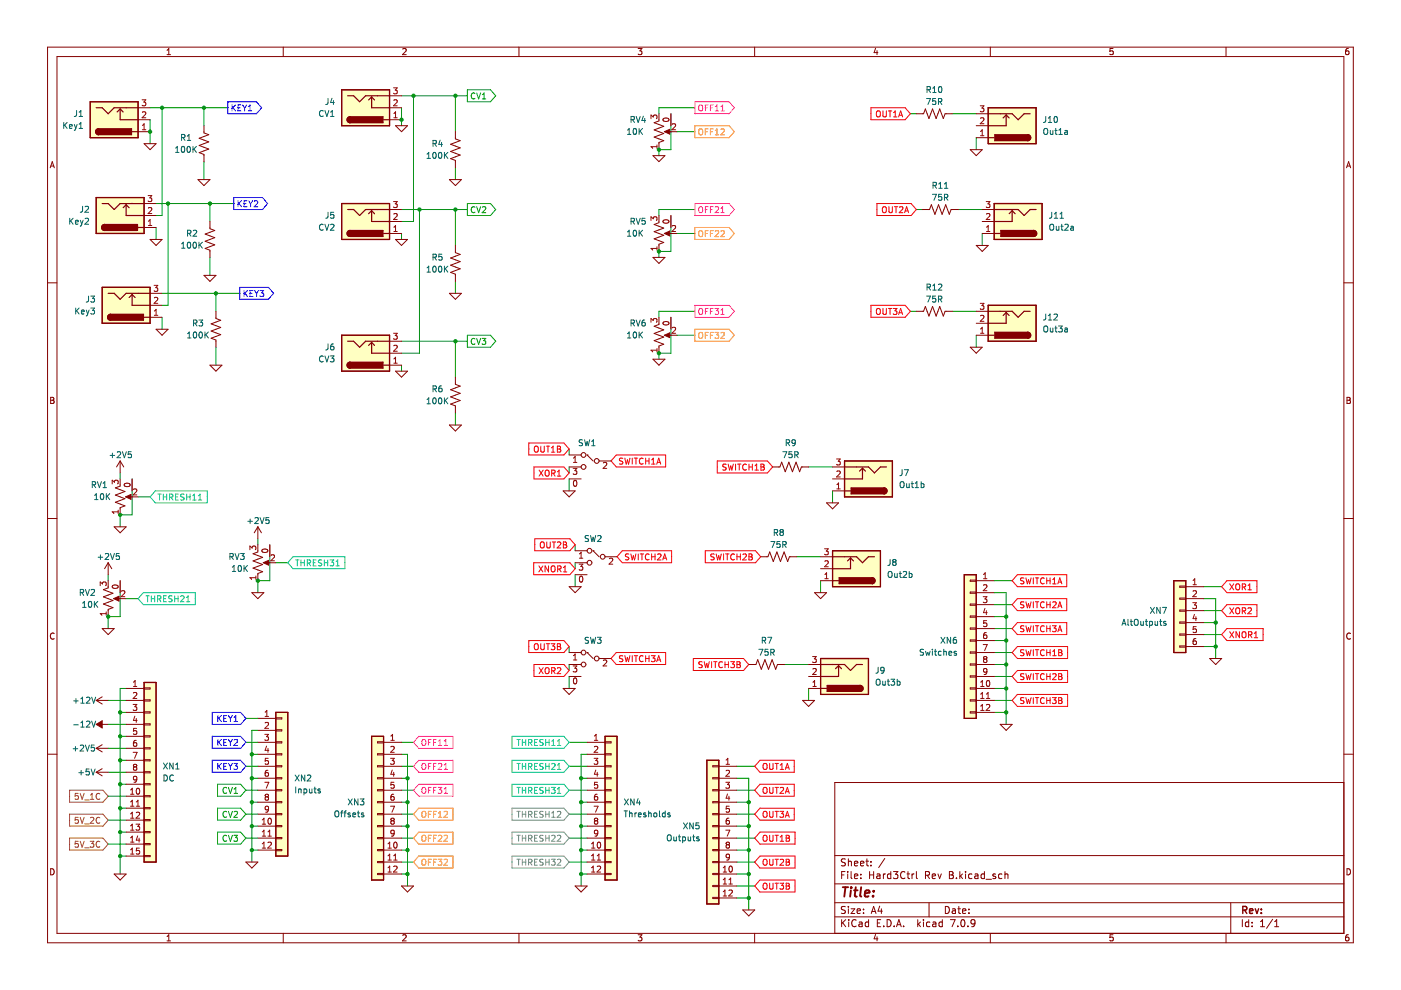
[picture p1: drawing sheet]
<svg xmlns="http://www.w3.org/2000/svg" width="297mm" height="210mm" viewBox="0 0 297 210" stroke-linecap="round" stroke-linejoin="round" font-family="sans-serif">
<g fill="none" stroke="#840000" stroke-width=".21">
<path d="M10.1 10h276.8v189.9h-276.8zM12.1 12h272.8v185.9h-272.8zM35.4 11.6h.8M35.4 10.7l.4-.4v1.3M60.1 10v2M85.4 10.4l.5-.1 .2 .4-.8 .9h.8M110 10v2M135.3 10.3h.8l-.4 .5 .3 .1v.6l-.1 .1-.6-.1M160 10v2M185.6 10.2l-.3 1h.8M185.9 10.7v.9M210 10v2"/>
<path d="M236 10.3h-.6l-.1 .6 .6-.1 .1 .7-.2 .1-.5-.1M259.9 10v2M285.9 10.3h-.4l-.2 .3v.7l.2 .3 .5-.1-.1-.7h-.4l-.2 .2M10.6 35.6l.5-1.3 .4 1.3M10.8 35.2h.6M285.5 35.6l.4-1.3 .5 1.3M285.6 35.2h.6M10.1 60h2M284.9 60h2M10.7 84.2h.5l.2 .3-.2 .4 .2 .1 .1 .3-.3 .2h-.5zM10.7 84.9h.5M285.6 84.2h.4l.3 .3-.3 .4 .3 .1v.3l-.2 .2h-.5z"/>
<path d="M285.6 84.9h.4M10.1 109.9h2M284.9 109.9h2M11.5 134.3a.58 .58 0 0 0-.8 .6 .58 .58 0 0 0 .8 .5M286.3 134.3a.58 .58 0 0 0-.8 .6 .58 .58 0 0 0 .8 .5M10.1 159.9h2M284.9 159.9h2M284.9 165.9h-107.9v32M10.7 184.2a.66 .66 0 0 1 .8 .6 .66 .66 0 0 1-.8 .7zM35.4 198.6l.4-.4v1.3M35.4 199.5h.8M60.1 197.9v2"/>
<path d="M85.4 198.3l.5-.1 .2 .4-.8 .9h.8M110 197.9v2M135.3 198.2h.8l-.4 .5 .3 .1v.6l-.1 .1-.6-.1M160 197.9v2M177 194.4h107.9M177 191.4h107.9M177 187.4h107.9M177 181.4h107.9M178.4 195v1.5M178.4 185.5h.5M178.7 195.6l.6 .9M179.2 184.8h-.8v1.5"/>
<path d="M179.2 192.3l-.5-.1-.3 .1v.5l.7 .2 .1 .4-.3 .3-.5-.1M179.2 182.2l-.5-.1-.3 .1v.5l.7 .2 .1 .4-.3 .3-.5-.1M179.3 195l-.9 .8M179.7 184.8v.1M179.7 185.3v1M179.9 182.1v1.5M179.9 192.2v.1M179.9 192.7v1M179.9 182.7l.2-.1 .3 .1 .1 .9M179.9 195v.1M179.9 195.5v1M180.4 192.7h.8l-.8 1h.8"/>
<path d="M180.4 184.8v1.3l.3 .2M181.2 185.8l.7-.2-.1-.2-.4-.1-.2 .2v.7h.6M181.2 183.1l.7-.2-.1-.2-.4-.1-.2 .2v.7h.6M181.5 195.1a.71 .71 0 0 0-1 .5 .71 .71 0 0 0 .7 .9l.3-.2M181.7 193.2l.7-.2v-.2l-.5-.1-.2 .2 .1 .7h.6M182.2 195.6h.5l.1 .9M182.4 183.1l.8-.2-.1-.2-.4-.1-.3 .2 .1 .7h.6M182.5 186.1v.2M182.5 185.4v.1M182.8 195.8l-.5 .1-.2 .2 .2 .4 .5-.1M183.1 193.5v.2M183.1 192.8v.1"/>
<path d="M183.6 182.6h.6M183.8 182.1v1.3l.4 .2M184.2 195.6l-.5-.1-.3 .3 .2 .6h.6M184.2 195v1.5M184.4 185.5h.8M184.4 184.8v1.5M184.7 183.4v.2M184.7 182.7v.1M184.7 193.7l.5-1.5 .5 1.5M184.9 193.3h.7M185.2 184.8v1.5M185.6 198.1l-.3 1h.8"/>
<path d="M185.9 185.4h.6l.1 .9M185.9 198.6v.9M186 195.7h.5M186.5 192.1l-.3 1.1h.9M186.6 185.6l-.5 .1-.2 .2 .2 .4 .5-.1M186.7 195h-.7v1.5h.7M186.9 192.7v1M187.3 185.3v1M187.4 196.3v.2M187.6 182l-1.3 1.9M187.7 185.3l-.4 .3M188.1 195a.76 .76 0 0 1 .8 .7 .76 .76 0 0 1-.8 .8z"/>
<path d="M188.9 185.4l-.5-.1-.2 .3 .1 .6h.6M188.9 184.8v1.5M189.4 184.8h1l-.5 .6 .4 .1v.6l-.2 .2-.7-.2M189.6 196.3v.2M190.1 196.5l.5-1.5 .5 1.5M190.2 196.1h.7M191.6 196.3v.2M191.9 184.9a.71 .71 0 0 0-1 .5 .71 .71 0 0 0 .7 .9l.3-.2M192.3 185.3h.6M192.5 184.8v1.3l.4 .2M193.4 185.3v1M193.8 185.3l-.4 .3"/>
<path d="M194.3 184.8v1.3l.2 .2M194.6 195v1.5M194.7 195.9l.5 .6M195.2 195.5l-.6 .6M195.8 195v.1M195.8 195.5v1M196.2 185.6l.7-.1 .2-.2-.1-.4-.8-.1v1.5M196.6 185.6l.5 .7M197 191.4v3M197.1 195.6l-.4-.1-.3 .3 .2 .6h.5M197.6 185.8l.8-.2-.1-.2-.4-.1-.3 .2 .1 .7h.6M197.8 195.6h.6v.9"/>
<path d="M198.4 195.8l-.5 .1-.2 .2 .2 .4 .5-.1M198.9 185.3l.3 1 .4-1M199.8 195.6l-.4-.1-.3 .3 .1 .6h.6M199.8 195v1.5M200.4 192.2a.76 .76 0 0 1 .9 .7 .76 .76 0 0 1-.9 .8zM201.3 184.8h.5l.3 .3-.3 .4 .3 .1v.4l-.2 .3h-.6zM201.3 185.5h.5M201.5 195h1l-.6 1.5M201.9 192.8h.6l.1 .9M202.6 193l-.5 .1-.2 .2 .2 .4 .5-.1M202.8 186.1v.2M203.1 192.7h.5"/>
<path d="M203.1 196.3v.2M203.3 192.2v1.3l.3 .2M203.5 184.8v1.5M203.6 185.7l.5 .6M203.9 195.1l.2-.1a.8 .8 0 0 1 .5 .7 .8 .8 0 0 1-.5 .8l-.4-.6zM204.1 193.2l.7-.2-.1-.2-.4-.1-.2 .2v.7h.6M204.1 185.3l-.6 .6M204.7 184.8v.1M204.7 185.3v1M205.2 196.3v.2M205.4 193.5v.2M205.4 192.8v.1"/>
<path d="M206.1 185.4l-.5-.1-.2 .3 .1 .6h.6M206.7 185.4h.6l.1 .9M206.7 195.6l-.3 .3h-.3l-.2-.3v-.3l.2-.3 .5 .1 .1 .2a1 1 0 0 1-.4 1.2h-.3M207.4 185.6l-.5 .1-.3 .2 .3 .4 .5-.1M208.7 185.4l-.4-.1-.3 .3 .1 .6h.6M208.7 184.8v1.5M209.1 186.4h1.1M210 197.9v2M211.1 185.4l-.4-.1-.2 .2 .1 .2 .5 .2v.3h-.6M212.4 185.4l-.4-.1-.3 .3 .2 .6h.5M213.1 185.4l.2-.1 .3 .1 .1 .9M213.1 184.8v1.5"/>
<path d="M236 198.2h-.6l-.1 .6 .6-.1 .1 .7-.2 .1-.5-.1M259.9 197.9v2M260.9 191.4v6.5M263.4 195v1.5M264.8 195.6l-.5-.1-.3 .3 .2 .6h.6M264.8 195v1.5M265.5 196.3v.2M265.5 195.6v.1M267.3 196.5h.8M267.3 195.4l.4-.4v1.5M269.8 194.9l-1.3 1.9M270.3 196.5h.8"/>
<path d="M270.3 195.4l.4-.4v1.5M285.6 184.2a.66 .66 0 0 1 .7 .6 .66 .66 0 0 1-.7 .7zM285.9 198.2l-.4 .1-.2 .2v.7l.2 .3 .5-.1-.1-.7h-.4l-.2 .2"/>
</g>
<path d="M263.5 193l.7-.1 .2-.2-.1-.4-.8-.1v1.5M263.9 193l.5 .7M264.9 193.2l.7-.2v-.3h-.5l-.2 .2 .1 .7h.6M266.1 192.7l.4 1 .4-1M267.4 193.5v.2M267.4 192.7v.2" fill="none" stroke="#840000" stroke-width=".3"/>
<path d="M178.7 188.1h1.1M179.3 188.1l-.3 2M180.4 188.8l-.2 1.3M180.5 188.1v.2M181.1 188.8h.7M181.4 188.1l-.2 1.7 .1 .2 .4 .1M182.6 188.1l-.2 1.7 .2 .3M183.4 189.4l.9-.2v-.3h-.8l-.2 .9 .3 .3 .6-.1M185.1 189.9v.2M185.2 188.9v.2" fill="none" stroke="#840000" stroke-width=".4"/>
<path d="M149.9 161.2h2.5v30.5h-2.5z" fill-rule="evenodd" fill="#ffffc2"/>
<path d="M149.9 161.2h2.5v30.5h-2.5z" fill="none" stroke="#840000" stroke-width=".25"/>
<path d="M174 139.6h10.1v7.6h-10.1z" fill-rule="evenodd" fill="#ffffc2"/>
<path d="M174 139.6h10.1v7.6h-10.1z" fill="none" stroke="#840000" stroke-width=".25"/>
<path d="M209.5 64.7h10.2v7.6h-10.2z" fill-rule="evenodd" fill="#ffffc2"/>
<path d="M209.5 64.7h10.2v7.6h-10.2z" fill="none" stroke="#840000" stroke-width=".25"/>
<path d="M179.1 97.7h10.1v7.7h-10.1z" fill-rule="evenodd" fill="#ffffc2"/>
<path d="M179.1 97.7h10.1v7.7h-10.1z" fill="none" stroke="#840000" stroke-width=".25"/>
<path d="M176.5 116.8h10.2v7.6h-10.2z" fill-rule="evenodd" fill="#ffffc2"/>
<path d="M176.5 116.8h10.2v7.6h-10.2z" fill="none" stroke="#840000" stroke-width=".25"/>
<path d="M210.8 43.2h10.1v7.6h-10.1z" fill-rule="evenodd" fill="#ffffc2"/>
<path d="M210.8 43.2h10.1v7.6h-10.1z" fill="none" stroke="#840000" stroke-width=".25"/>
<path d="M209.5 22.8h10.2v7.7h-10.2z" fill-rule="evenodd" fill="#ffffc2"/>
<path d="M209.5 22.8h10.2v7.7h-10.2z" fill="none" stroke="#840000" stroke-width=".25"/>
<path d="M248.9 123.1h2.5v15.3h-2.5z" fill-rule="evenodd" fill="#ffffc2"/>
<path d="M248.9 123.1h2.5v15.3h-2.5z" fill="none" stroke="#840000" stroke-width=".25"/>
<path d="M204.4 121.9h2.6v30.4h-2.6z" fill-rule="evenodd" fill="#ffffc2"/>
<path d="M204.4 121.9h2.6v30.4h-2.6z" fill="none" stroke="#840000" stroke-width=".25"/>
<path d="M128.3 156.1h2.5v30.5h-2.5z" fill-rule="evenodd" fill="#ffffc2"/>
<path d="M128.3 156.1h2.5v30.5h-2.5z" fill="none" stroke="#840000" stroke-width=".25"/>
<path d="M30.6 144.7h2.5v38.1h-2.5z" fill-rule="evenodd" fill="#ffffc2"/>
<path d="M30.6 144.7h2.5v38.1h-2.5z" fill="none" stroke="#840000" stroke-width=".25"/>
<path d="M78.8 156.1h2.5v30.5h-2.5z" fill-rule="evenodd" fill="#ffffc2"/>
<path d="M78.8 156.1h2.5v30.5h-2.5z" fill="none" stroke="#840000" stroke-width=".25"/>
<path d="M58.5 151h2.5v30.5h-2.5z" fill-rule="evenodd" fill="#ffffc2"/>
<path d="M58.5 151h2.5v30.5h-2.5z" fill="none" stroke="#840000" stroke-width=".25"/>
<path d="M72.4 19h10.2v7.7h-10.2z" fill-rule="evenodd" fill="#ffffc2"/>
<path d="M72.4 19h10.2v7.7h-10.2z" fill="none" stroke="#840000" stroke-width=".25"/>
<path d="M72.4 43.2h10.2v7.6h-10.2z" fill-rule="evenodd" fill="#ffffc2"/>
<path d="M72.4 43.2h10.2v7.6h-10.2z" fill="none" stroke="#840000" stroke-width=".25"/>
<path d="M72.4 71.1h10.2v7.6h-10.2z" fill-rule="evenodd" fill="#ffffc2"/>
<path d="M72.4 71.1h10.2v7.6h-10.2z" fill="none" stroke="#840000" stroke-width=".25"/>
<path d="M20.4 41.9h10.2v7.6h-10.2z" fill-rule="evenodd" fill="#ffffc2"/>
<path d="M20.4 41.9h10.2v7.6h-10.2z" fill="none" stroke="#840000" stroke-width=".25"/>
<path d="M19.1 21.6h10.2v7.6h-10.2z" fill-rule="evenodd" fill="#ffffc2"/>
<path d="M19.1 21.6h10.2v7.6h-10.2z" fill="none" stroke="#840000" stroke-width=".25"/>
<path d="M21.7 60.9h10.1v7.6h-10.1z" fill-rule="evenodd" fill="#ffffc2"/>
<path d="M21.7 60.9h10.1v7.6h-10.1zM174 139.6h10.1v7.6h-10.1zM182.4 145.3a.63 .63 0 0 1 .6 .7 .63 .63 0 0 1-.6 .6M149.9 161.2h2.5v30.5h-2.5z" fill="none" stroke="#840000" stroke-width=".25"/>
<g fill="none" stroke="#009600" stroke-width=".21">
<path d="M31.8 22.8h16.5M31.8 25.4v5.1M34.4 22.8v22.9h-1.3M43.2 22.8v3.9M43.2 34.3v3.8M85.1 20.3h14M85.1 22.8v3.9M87.7 20.3v26.7h-2.6M96.6 20.3v7.6M96.6 35.5v2.6M142.2 24.1v7.6h-2.5v1.3M143.5 27.9h3.8"/>
<path d="M147.3 22.8h-7.6v1.3M193 24.1h1.3M201.9 24.1h5.1M207 29.2v2.5M33.1 43.2h16.5M33.1 48.2v2.6M35.6 43.2v21.5h-1.2M44.5 43.2v3.8M44.5 54.6v3.8M85.1 44.4h14M85.1 49.5v1.3M88.9 44.4v30.5h-3.8"/>
<path d="M96.6 44.4v7.6M96.6 59.7v2.5M142.2 45.7v7.6h-2.5v1.3M143.5 49.5h3.8M147.3 44.4h-7.6v1.3M194.3 44.4h1.3M203.2 44.4h5.1M208.3 49.5v2.5M34.4 67.3v2.5M34.4 62.2h16.5M45.8 62.2v3.8M45.8 73.6v3.8"/>
<path d="M85.1 77.4v1.3M85.1 72.3h14M96.6 72.3v7.7M142.2 67.3v7.6h-2.5v1.3M143.5 71.1h3.8M147.3 66h-7.6v1.3M193 66h1.3M201.9 66h5.1M207 71.1v2.5M96.6 87.6v2.5M120.7 95.2v1.3M120.7 99v1.3"/>
<path d="M171.4 99h5.1M25.5 100.3v1.2M28 101.5v7.7h-2.5v2.5M29.3 105.4h2.5M54.7 114.2v1.3M57.2 115.5v7.6h-2.5v2.6M58.5 119.3h2.5M120.7 101.5v2.6M121.9 115.5v1.3M121.9 119.3v1.3M168.9 118h5.1M176.5 104.1v2.5"/>
<path d="M22.9 121.9v1.2M25.5 123.1v7.6h-2.6v2.6M26.7 126.9h2.6M120.7 137.1v1.3M121.9 121.9v2.5M174 123.1v2.6M210.8 130.7h2.5M210.8 123.1h3.8M210.8 125.7h2.5v27.9M210.8 128.2h3.8M210.8 138.4h3.8M210.8 135.8h2.5"/>
<path d="M210.8 133.3h3.8M255.2 126.9h2.6v12.7M255.2 137.1h2.6M255.2 134.5h3.8M255.2 132h2.6M255.2 129.5h3.8M255.2 124.4h3.8M22.9 148.5h3.8M22.9 153.6h3.8M22.9 158.7h3.8M25.5 151h1.2M25.5 156.1h1.2"/>
<path d="M26.7 146h-1.2v39.3M52.1 157.4h2.6M52.1 152.3h2.6M53.4 159.9h1.3M54.7 154.9h-1.3v27.9M85.1 159.9h1.3v28M85.1 157.4h2.6M120.7 157.4h3.8M120.7 140.9v1.3M120.7 143.4v2.6M124.5 159.9h-1.3v28M166.4 140.9h5"/>
<path d="M171.4 146v2.5M210.8 140.9h2.5M210.8 143.4h3.8M210.8 148.5h3.8M210.8 151h2.5M210.8 146h2.5M22.9 179h3.8M22.9 168.8h3.8M22.9 173.9h3.8M22.9 163.7h3.8M25.5 161.2h1.2M25.5 166.3h1.2"/>
<path d="M25.5 176.4h1.2M25.5 171.4h1.2M52.1 167.5h2.6M52.1 177.7h2.6M52.1 172.6h2.6M52.1 162.5h2.6M53.4 165h1.3M53.4 170.1h1.3M53.4 175.2h1.3M85.1 165h1.3M85.1 167.5h2.6M85.1 170.1h1.3"/>
<path d="M85.1 177.7h2.6M85.1 175.2h1.3M85.1 172.6h2.6M85.1 162.5h2.6M120.7 167.5h3.8M120.7 177.7h3.8M120.7 172.6h3.8M120.7 162.5h3.8M123.2 165h1.3M123.2 170.1h1.3M123.2 175.2h1.3M156.2 165h2.5v27.9"/>
<path d="M156.2 167.5h3.8M156.2 170.1h2.5M156.2 177.7h3.8M156.2 175.2h2.5M156.2 172.6h3.8M156.2 162.5h3.8M25.5 181.5h1.2M53.4 180.2h1.3M85.1 182.8h2.6M85.1 185.3h1.3M85.1 180.2h1.3M120.7 182.8h3.8"/>
<path d="M123.2 185.3h1.3M123.2 180.2h1.3M156.2 182.8h3.8M156.2 185.3h2.5M156.2 187.9h3.8M156.2 190.4h2.5M156.2 180.2h2.5"/>
</g>
<g fill="none" stroke="#f00" stroke-width=".21">
<path d="M184.7 22.8h7.2l1.1 1.3-1.1 1.3h-7.2zM185.9 23.7l.2-.2a.43 .43 0 0 1 .6 .4v.5a.42 .42 0 0 1-.5 .4 .42 .42 0 0 1-.4-.4zM187.2 23.5v1l.2 .3 .4-.1 .1-.2v-1M188.3 23.5h.8M188.7 23.5v1.3M189.4 24.8h.8M189.4 23.9l.4-.4v1.3M190.5 24.8l.4-1.3 .5 1.3M190.6 24.4h.6M185.9 43.2h7.3l1.1 1.2-1.1 1.3h-7.3zM187.1 44l.3-.2a.43 .43 0 0 1 .5 .4v.5a.42 .42 0 0 1-.4 .4 .42 .42 0 0 1-.4-.4zM188.5 43.8v1.1l.2 .2 .4-.1 .1-.1v-1.1"/>
<path d="M189.6 43.8h.7M190 43.8v1.3M190.7 43.9l.5-.1 .2 .4-.8 .9h.8M191.8 45.1l.4-1.3 .4 1.3M191.9 44.7h.6M184.7 64.7h7.2l1.1 1.3-1.1 1.3h-7.2zM185.9 65.6l.2-.2a.43 .43 0 0 1 .6 .4v.4a.42 .42 0 0 1-.5 .5 .42 .42 0 0 1-.4-.5zM187.2 65.4v1l.2 .3 .4-.1 .1-.2v-1M188.3 65.4h.8M188.7 65.4v1.3M189.4 65.4h.8l-.5 .5 .4 .1v.6l-.2 .1-.5-.1M190.5 66.7l.4-1.3 .5 1.3"/>
<path d="M190.6 66.3h.6M112.1 93.9h7.5l1.1 1.3-1.1 1.3h-7.5zM113.2 99h6.4l1.1 1.3-1.1 1.2h-6.4zM113.3 94.8l.3-.2a.43 .43 0 0 1 .5 .4v.4a.42 .42 0 0 1-.4 .5 .42 .42 0 0 1-.4-.5zM114.3 99.7l.9 1.2M114.7 94.6v1l.2 .3 .4-.1 .1-.2v-1M115.2 99.7l-.9 1.2M115.6 99.9l.3-.2a.43 .43 0 0 1 .5 .4v.4a.42 .42 0 0 1-.4 .5 .42 .42 0 0 1-.4-.5zM115.8 94.6h.7M116.2 94.6v1.3M116.9 95.9h.7M116.9 95l.4-.4v1.3"/>
<path d="M118.2 94.6h.4l.2 .2-.2 .4 .2 .1 .1 .3-.2 .3h-.5zM118.2 95.2h.4M130.7 96.5h10.4v2.5h-10.4l-1.1-1.3zM132.1 97.2l-.7 .1v.3l.5 .3 .2 .3-.3 .2-.5-.1M132.5 97.1l.3 1.3 .2-.9 .3 .9 .3-1.3M134 97.1v1.3M134.5 97.1h.7M134.8 97.1v1.3M136.3 97.3a.56 .56 0 0 0-.8 .5 .56 .56 0 0 0 .8 .5M136.9 97.1v1.3M136.9 97.7h.7M137.6 97.1v1.3"/>
<path d="M138.2 98.4h.7M138.2 97.5l.3-.4v1.3M139.2 98.4l.5-1.3 .4 1.3M139.4 98h.6M152.1 97.7h10.6l1.1 1.3-1.1 1.3h-10.6zM154 98.5h-.7v.4l.5 .2 .2 .3-.3 .3-.5-.1M154.4 98.4l.3 1.3 .2-.9 .3 .9 .3-1.3M156 98.4v1.3M156.4 98.4h.7M156.7 98.4v1.3M158.2 98.5a.56 .56 0 0 0-.7 .5 .56 .56 0 0 0 .7 .6M158.8 99h.7"/>
<path d="M158.8 98.4v1.3M159.5 98.4v1.3M160.1 99.7h.7M160.1 98.8l.3-.4v1.3M161.3 98.4h.5l.2 .2-.2 .4 .2 .1 .1 .3-.3 .3h-.5zM161.3 99h.5M113.1 119.3h7.7l1.1 1.3-1.1 1.3h-7.7zM113.4 114.2h7.4l1.1 1.3-1.1 1.3h-7.4zM114.2 120l.9 1.3M114.6 115.1l.3-.2a.43 .43 0 0 1 .5 .4v.5a.42 .42 0 0 1-.4 .4 .42 .42 0 0 1-.5-.4zM115.1 120l-.9 1.3M115.9 114.9v1l.3 .3 .3-.1 .2-.2v-1"/>
<path d="M116.3 120v1.3l-.7-1.3v1.3M117 100.3h.6v-.5l-.6-.1v1.2M117.1 114.9h.7M117.3 100.3l.4 .6M117.4 114.9v1.3M118.2 115l.5-.1 .2 .4-.8 .9h.8M118.2 100.9h.7M118.2 100l.3-.3v1.2M119.4 114.9h.5l.2 .2-.2 .4 .2 .1 .1 .3-.3 .3h-.5zM119.4 115.5h.5M131.9 116.8h10.5v2.5h-10.5l-1.1-1.3zM133.3 117.5l-.6 .1v.3l.5 .3 .1 .3-.2 .2h-.5"/>
<path d="M133.7 117.4l.3 1.3 .3-.9 .2 .9 .3-1.3M135.3 117.4v1.3M135.7 117.4h.8M136.1 117.4v1.3M137.6 117.6a.56 .56 0 0 0-.8 .5 .56 .56 0 0 0 .8 .5M138.2 118h.7M138.2 117.4v1.3M138.9 117.4v1.3M139.4 117.6l.5-.2 .2 .4-.7 .9h.7M140.5 118.7l.4-1.3 .5 1.3M140.6 118.4h.6M149.5 116.8h10.7l1.1 1.2-1.1 1.3h-10.7z"/>
<path d="M151.4 117.5l-.6 .1v.3l.5 .3 .1 .3-.2 .2h-.5M151.8 117.4l.3 1.3 .3-.9 .2 .9 .3-1.3M153.4 117.4v1.3M153.8 117.4h.8M154.2 117.4v1.3M155.7 117.6a.56 .56 0 0 0-.8 .5 .56 .56 0 0 0 .8 .5M156.3 117.4v1.3M156.3 118h.7M157 117.4v1.3M157.5 117.6l.5-.2 .2 .4-.7 .9h.7M158.8 117.4h.4l.3 .3-.3 .3 .3 .2v.3l-.2 .2h-.5zM158.8 118h.4"/>
<path d="M112.1 135.8h7.5l1.1 1.3-1.1 1.3h-7.5zM113.3 136.7l.3-.2a.43 .43 0 0 1 .5 .4v.4a.42 .42 0 0 1-.4 .5 .42 .42 0 0 1-.4-.5zM114.7 136.5v1l.2 .3 .4-.1 .1-.2v-1M115.8 136.5h.7M116.2 136.5v1.3M116.8 136.5h.8l-.4 .5 .4 .1v.5l-.2 .2-.6-.2M116.9 120.2l.2-.2a.43 .43 0 0 1 .6 .4v.4a.42 .42 0 0 1-.4 .5 .42 .42 0 0 1-.5-.5zM118.2 136.5h.4l.2 .2-.2 .4 .2 .1 .1 .3-.2 .3h-.5zM118.2 137.1h.4M118.2 120.6h.6l.1-.5-.7-.1v1.3M118.5 120.6l.5 .7M119.4 121.3h.8"/>
<path d="M119.4 120.3l.4-.3v1.3M130.7 138.4h10.4v2.5h-10.4l-1.1-1.3zM132.1 139.1h-.7v.4l.5 .2 .2 .3-.3 .3-.5-.1M132.5 139l.3 1.3 .2-.9 .3 .9 .3-1.3M134 139v1.3M134.5 139h.7M134.8 139v1.3M136.3 139.1a.56 .56 0 0 0-.8 .6 .56 .56 0 0 0 .8 .5M136.9 139.6h.7M136.9 139v1.3M137.6 139v1.3M138.1 139h.8l-.4 .5 .3 .1v.6l-.2 .1-.5-.1"/>
<path d="M139.4 139.9h.6M147 139.6h10.6l1.1 1.3-1.1 1.3h-10.6zM215.7 137.1h10.6v2.5h-10.6l-1.1-1.2zM215.7 132h10.5v2.5h-10.5l-1.1-1.2zM215.7 121.9h10.5v2.5h-10.5l-1.1-1.3zM215.7 126.9h10.5v2.6h-10.5l-1.1-1.3zM217.1 122.6h-.7v.4l.6 .2 .1 .3-.2 .3-.5-.1M217.1 132.7l-.7 .1v.4l.6 .2 .1 .3-.2 .2h-.5M217.1 127.7h-.7v.4l.6 .2 .1 .3-.2 .3-.5-.1M217.1 137.8l-.7 .1v.3l.6 .3 .1 .3-.2 .2h-.5M217.5 132.7l.3 1.2 .3-.9 .2 .9 .3-1.2M217.5 137.8l.3 1.2 .3-.9 .2 .9 .3-1.2"/>
<path d="M217.5 122.5l.3 1.3 .3-.9 .2 .9 .3-1.3M217.5 127.6l.3 1.3 .3-.9 .2 .9 .3-1.3M219.1 122.5v1.3M219.1 127.6v1.3M219.1 132.7v1.2M219.1 137.8v1.2M219.5 132.7h.7M219.5 137.8h.7M219.5 122.5h.7M219.5 127.6h.7M219.9 122.5v1.3M219.9 127.6v1.3"/>
<path d="M219.9 132.7v1.2M219.9 137.8v1.2M221.4 132.8a.56 .56 0 0 0-.8 .5 .56 .56 0 0 0 .8 .5M221.4 122.6a.56 .56 0 0 0-.8 .6 .56 .56 0 0 0 .8 .5M221.4 127.7a.56 .56 0 0 0-.8 .5 .56 .56 0 0 0 .8 .5M221.4 137.9a.56 .56 0 0 0-.8 .5 .56 .56 0 0 0 .8 .5M221.9 122.5v1.3M221.9 127.6v1.3M221.9 132.7v1.2M221.9 137.8v1.2M221.9 133.3h.8M221.9 138.4h.8"/>
<path d="M221.9 128.2h.8M221.9 123.1h.8M222.7 122.5v1.3M222.7 127.6v1.3M222.7 132.7v1.2M222.7 137.8v1.2M223.1 132.7h.8l-.4 .5 .4 .1v.5l-.2 .1-.6-.1M223.2 127.7l.5-.1 .2 .4-.8 .9h.8M223.2 139h.7M223.2 122.9l.4-.4v1.3M223.2 138.1l.4-.3v1.2M223.2 123.8h.7"/>
<path d="M224.3 133.9l.4-1.2 .4 1.2M224.3 123.8l.4-1.3 .4 1.3M224.3 128.9l.4-1.3 .4 1.3M224.4 133.6h.6M224.4 123.4h.6M224.4 128.5h.6M224.5 137.8h.4l.2 .2-.2 .4 .2 .1 .1 .3-.3 .2h-.4zM224.5 138.4h.4M260.1 133.3h7.7v2.5h-7.7l-1.1-1.3zM260.1 128.2h6.4v2.5h-6.4l-1.1-1.2zM260.1 123.1h6.4v2.6h-6.4l-1.1-1.3zM260.7 133.9l.9 1.3"/>
<path d="M260.7 128.9l.9 1.2M260.7 123.8l.9 1.3M261.6 133.9l-.9 1.3M261.6 128.9l-.9 1.2M261.6 123.8l-.9 1.3M262.1 129l.2-.1a.43 .43 0 0 1 .5 .4v.4a.42 .42 0 0 1-.4 .5 .42 .42 0 0 1-.4-.5zM262.1 124l.2-.2a.43 .43 0 0 1 .5 .4v.4a.42 .42 0 0 1-.4 .5 .42 .42 0 0 1-.4-.5zM262.8 133.9v1.3l-.7-1.3v1.3M263.4 134.1l.2-.2a.43 .43 0 0 1 .6 .5v.4a.42 .42 0 0 1-.4 .4 .42 .42 0 0 1-.5-.4zM263.4 129.5h.6l.1-.5-.7-.1v1.2M263.4 124.5l.6-.1 .1-.5-.7-.1v1.3M263.7 129.5l.4 .6"/>
<path d="M263.7 124.5l.4 .6M264.6 124.2l.4-.4v1.3M264.6 129l.5-.1 .2 .3-.8 .9h.8M264.6 125.1h.7M264.7 134.6l.6-.1 .1-.4-.7-.2v1.3M265 134.6l.4 .6M265.9 135.2h.8M265.9 134.3l.4-.4v1.3M113.2 140.9h6.4l1.1 1.3-1.1 1.2h-6.4zM114.3 141.6l.9 1.2M115.2 141.6l-.9 1.2M115.6 141.7l.3-.1a.43 .43 0 0 1 .5 .4v.4a.42 .42 0 0 1-.4 .4 .42 .42 0 0 1-.4-.4z"/>
<path d="M117 142.2h.6v-.5l-.6-.1v1.2M117.3 142.2l.4 .6M118.2 141.7l.5-.1 .2 .3-.8 .9h.8M139.2 140.3l.5-1.3 .4 1.3M148.9 140.4h-.7v.4l.6 .2 .1 .3-.3 .3-.4-.1M149.3 140.3l.3 1.3 .2-.9 .3 .9 .3-1.3M150.9 140.3v1.3M151.3 140.3h.7M151.7 140.3v1.3M153.2 140.4a.56 .56 0 0 0-.8 .5 .56 .56 0 0 0 .8 .5M153.7 140.3v1.3M153.7 140.9h.7"/>
<path d="M154.4 140.3v1.3M154.9 140.3h.8l-.4 .5 .3 .1v.5l-.1 .2-.6-.2M156.3 140.3h.4l.2 .2-.2 .4 .2 .1 .1 .3-.3 .3h-.4zM156.3 140.9h.4M215.7 142.2h10.6v2.5h-10.6l-1.1-1.3zM215.7 147.2h10.6v2.6h-10.6l-1.1-1.3zM217.1 142.9l-.7 .1v.3l.6 .3 .1 .3-.2 .2-.5-.1M217.1 148h-.7v.4l.6 .2 .1 .3-.2 .3-.5-.1M217.5 147.9l.3 1.3 .3-.9 .2 .9 .3-1.3M217.5 142.8l.3 1.3 .3-.9 .2 .9 .3-1.3M219.1 142.8v1.3M219.1 147.9v1.3"/>
<path d="M219.5 147.9h.7M219.5 142.8h.7M219.9 142.8v1.3M219.9 147.9v1.3M221.4 143a.56 .56 0 0 0-.8 .5 .56 .56 0 0 0 .8 .5M221.4 148a.56 .56 0 0 0-.8 .5 .56 .56 0 0 0 .8 .6M221.9 142.8v1.3M221.9 147.9v1.3M221.9 148.5h.8M221.9 143.4h.8M222.7 142.8v1.3M222.7 147.9v1.3"/>
<path d="M223.1 147.9h.8l-.4 .5 .4 .1v.6l-.2 .1-.6-.1M223.2 143l.5-.2 .2 .4-.8 .9h.8M224.5 142.8h.4l.2 .3-.2 .3 .2 .2 .1 .3-.3 .2h-.4zM224.5 147.9h.4l.2 .2-.2 .4 .2 .1 .1 .3-.3 .3h-.4zM224.5 148.5h.4M224.5 143.4h.4M161.1 176.4h7.5v2.6h-7.5l-1.1-1.3zM161.1 171.4h7.3v2.5h-7.3l-1.1-1.3zM161.1 161.2h7.3v2.5h-7.3l-1.1-1.2zM161.1 166.3h7.3v2.5h-7.3l-1.1-1.3zM161.8 172.2l.3-.2a.43 .43 0 0 1 .5 .4v.5a.42 .42 0 0 1-.4 .4 .42 .42 0 0 1-.4-.4zM162 177.2l.1-.1a.43 .43 0 0 1 .5 .4v.4a.42 .42 0 0 1-.4 .5 .42 .42 0 0 1-.4-.5z"/>
<path d="M162 161.9h.1a.43 .43 0 0 1 .5 .4v.4a.42 .42 0 0 1-.4 .5 .42 .42 0 0 1-.4-.5zM162 167l.1-.1a.43 .43 0 0 1 .5 .5v.4a.42 .42 0 0 1-.4 .4 .42 .42 0 0 1-.4-.4zM163.2 177.1v1l.2 .3 .4-.1 .1-.2v-1M163.2 161.9v1l.2 .2h.4l.1-.2v-1M163.2 166.9v1.1l.2 .2h.4l.1-.2v-1.1M163.2 172v1.1l.2 .2 .4-.1 .1-.1v-1.1M164.3 177.1h.8M164.3 172h.8M164.3 166.9h.8M164.3 161.9h.8M164.7 161.9v1.2M164.7 166.9v1.3"/>
<path d="M164.7 172v1.3M164.7 177.1v1.3M165.4 172h.7l-.4 .5 .4 .1v.6l-.2 .1-.5-.1M165.4 178.4h.7M165.4 162.2l.4-.3v1.2M165.4 177.5l.4-.4v1.3M165.4 167.1l.5-.2 .2 .4-.7 .9h.7M165.4 163.1h.7M166.5 173.3l.4-1.3 .4 1.3M166.5 168.2l.4-1.3 .4 1.3M166.5 163.1l.4-1.2 .4 1.2M166.6 172.9h.6"/>
<path d="M166.6 167.9h.6M166.6 162.8h.6M166.7 177.1h.4l.2 .2-.2 .4 .2 .1 .1 .3-.2 .3h-.5zM166.7 177.7h.4M161.1 181.5h7.5v2.5h-7.5l-1.1-1.2zM161.1 186.6h7.5v2.5h-7.5l-1.1-1.2zM161.8 182.4l.3-.2a.43 .43 0 0 1 .5 .4v.4a.42 .42 0 0 1-.4 .5 .42 .42 0 0 1-.4-.5zM161.8 187.4l.3-.1a.43 .43 0 0 1 .5 .4v.4a.42 .42 0 0 1-.4 .4 .42 .42 0 0 1-.4-.4zM163.2 182.2v1l.2 .2h.4l.1-.2v-1M163.2 187.3v1l.2 .2h.4l.1-.2v-1M164.3 182.2h.8M164.3 187.3h.8"/>
<path d="M164.7 182.2v1.2M164.7 187.3v1.2M165.4 187.3h.7l-.4 .4 .4 .2v.5l-.2 .1-.5-.1M165.4 182.3l.5-.1 .2 .3-.7 .9h.7M166.7 182.2h.4l.2 .2-.2 .4 .2 .1 .1 .3-.2 .2h-.5zM166.7 187.3h.4l.2 .2-.2 .4 .2 .1 .1 .3-.2 .2h-.5zM166.7 182.8h.4M166.7 187.9h.4"/>
</g>
<g fill="none" stroke="#f90" stroke-width=".21">
<path d="M147.3 26.7h7.3l1.1 1.2-1.1 1.3h-7.3zM148.2 27.5l.2-.2a.43 .43 0 0 1 .6 .4v.5a.42 .42 0 0 1-.4 .4 .42 .42 0 0 1-.5-.4zM149.5 27.9h.5M150.1 27.3h-.6v1.3M150.6 27.9h.4M151.2 27.3h-.6v1.3M151.6 28.6h.8M151.6 27.7l.4-.4v1.3M152.9 27.4l.4-.1 .3 .4-.8 .9h.8M147.3 48.2h7.3l1.1 1.3-1.1 1.3h-7.3zM148.2 49.1l.2-.2a.43 .43 0 0 1 .6 .4v.4a.42 .42 0 0 1-.4 .5 .42 .42 0 0 1-.5-.5zM149.5 49.5h.5"/>
<path d="M150.1 48.9h-.6v1.3M150.6 49.5h.4M151.2 48.9h-.6v1.3M151.6 49l.5-.1 .3 .4-.8 .9h.8M152.9 49l.4-.1 .3 .4-.8 .9h.8M147.3 69.8h7.3l1.1 1.3-1.1 1.2h-7.3zM148.2 70.7l.2-.2a.43 .43 0 0 1 .6 .4v.4a.42 .42 0 0 1-.4 .5 .42 .42 0 0 1-.5-.5zM149.5 71.1h.5M150.1 70.5h-.6v1.2M150.6 71.1h.4M151.2 70.5h-.6v1.2M151.6 70.5h.8l-.4 .5 .3 .1v.5l-.2 .1-.5-.1"/>
<path d="M152.9 70.6l.4-.1 .3 .3-.8 .9h.8M88.8 171.4h7.2v2.5h-7.2l-1.1-1.3zM88.8 176.4h7.2v2.6h-7.2l-1.1-1.3zM89.5 172.2l.2-.2a.43 .43 0 0 1 .6 .4v.5a.42 .42 0 0 1-.4 .4 .42 .42 0 0 1-.5-.4zM89.6 177.2l.1-.1a.43 .43 0 0 1 .6 .4v.4a.42 .42 0 0 1-.4 .5 .42 .42 0 0 1-.5-.5zM90.8 172.6h.5M90.8 177.7h.5M91.4 172h-.6v1.3M91.4 177.1h-.6v1.3M91.9 172.6h.4M91.9 177.7h.4M92.5 172h-.6v1.3"/>
<path d="M92.5 177.1h-.6v1.3M92.9 177.2l.5-.1 .3 .4-.8 .9h.8M92.9 173.3h.8M92.9 172.4l.4-.4v1.3M94.2 172.1l.4-.1 .3 .4-.8 .9h.8M94.2 177.2l.4-.1 .3 .4-.8 .9h.8M88.8 181.5h7.2v2.5h-7.2l-1.1-1.2zM89.5 182.4l.2-.2a.43 .43 0 0 1 .6 .4v.4a.42 .42 0 0 1-.4 .5 .42 .42 0 0 1-.5-.5zM90.8 182.8h.5M91.4 182.2h-.6v1.2M91.9 182.8h.4M92.5 182.2h-.6v1.2"/>
<path d="M92.9 182.2h.8l-.5 .5 .4 .1v.5l-.2 .1-.5-.1M94.2 182.3l.4-.1 .3 .3-.8 .9h.8"/>
</g>
<g fill="none" stroke="#f0f" stroke-width=".21">
<path d="M147.3 21.6h7.3l1.1 1.2-1.1 1.3h-7.3zM148.2 22.4l.2-.2a.43 .43 0 0 1 .6 .5v.4a.42 .42 0 0 1-.4 .4 .42 .42 0 0 1-.5-.4zM149.5 22.9h.5M150.1 22.2h-.6v1.3M150.6 22.9h.4M151.2 22.2h-.6v1.3M151.6 23.5h.8M151.6 22.6l.4-.4v1.3M152.9 22.6l.3-.4v1.3M152.9 23.5h.7M147.3 43.2h7.3l1.1 1.2-1.1 1.3h-7.3zM148.2 44l.2-.2a.43 .43 0 0 1 .6 .4v.5a.42 .42 0 0 1-.4 .4 .42 .42 0 0 1-.5-.4z"/>
<path d="M149.5 44.4h.5M150.1 43.8h-.6v1.3M150.6 44.4h.4M151.2 43.8h-.6v1.3M151.6 43.9l.5-.1 .3 .4-.8 .9h.8M152.9 44.2l.3-.4v1.3M152.9 45.1h.7M147.3 64.7h7.3l1.1 1.3-1.1 1.3h-7.3zM148.2 65.6l.2-.2a.43 .43 0 0 1 .6 .4v.4a.42 .42 0 0 1-.4 .5 .42 .42 0 0 1-.5-.5zM149.5 66h.5M150.1 65.4h-.6v1.3M150.6 66h.4"/>
<path d="M151.2 65.4h-.6v1.3M151.6 65.4h.8l-.4 .5 .3 .1v.6l-.2 .1-.5-.1M152.9 66.7h.7M152.9 65.8l.3-.4v1.3M88.8 156.1h7.2v2.6h-7.2l-1.1-1.3zM89.5 157l.2-.2a.43 .43 0 0 1 .6 .4v.4a.42 .42 0 0 1-.4 .5 .42 .42 0 0 1-.5-.5zM90.8 157.4h.5M91.4 156.8h-.6v1.3M91.9 157.4h.4M92.5 156.8h-.6v1.3M92.9 158.1h.8M92.9 157.2l.4-.4v1.3"/>
<path d="M94.2 157.2l.3-.4v1.3M94.2 158.1h.7M88.8 166.3h7.2v2.5h-7.2l-1.1-1.3zM88.8 161.2h7.2v2.5h-7.2l-1.1-1.2zM89.5 167.1l.2-.2a.43 .43 0 0 1 .6 .5v.4a.42 .42 0 0 1-.4 .4 .42 .42 0 0 1-.5-.4zM89.5 162.1l.2-.2a.43 .43 0 0 1 .6 .4v.4a.42 .42 0 0 1-.4 .5 .42 .42 0 0 1-.5-.5zM90.8 167.6h.5M90.8 162.5h.5M91.4 166.9h-.6v1.3M91.4 161.9h-.6v1.2M91.9 167.6h.4M91.9 162.5h.4"/>
<path d="M92.5 166.9h-.6v1.3M92.5 161.9h-.6v1.2M92.9 166.9h.8l-.5 .5 .4 .2v.5l-.2 .1-.5-.1M92.9 162l.5-.1 .3 .3-.8 .9h.8M94.2 168.2h.7M94.2 162.2l.3-.3v1.2M94.2 167.3l.3-.4v1.3M94.2 163.1h.7"/>
</g>
<g fill="none" stroke="#00c2c2" stroke-width=".21">
<path d="M32.9 104.1h11v2.5h-11l-1.1-1.2zM33.5 104.8h.7M33.8 104.8v1.2M34.6 104.8v1.2M34.6 105.4h.7M35.3 104.8v1.2M35.9 105.4h.7v-.5l-.7-.1v1.2M36.2 105.4l.5 .6M37.2 105.4h.4M37.8 104.8h-.6v1.2h.6M39 104.8l-.6 .1v.3l.5 .3 .1 .3-.2 .2h-.5M39.6 105.4h.7"/>
<path d="M39.6 104.8v1.2M40.3 104.8v1.2M40.8 106h.8M40.8 105.1l.4-.3v1.2M42.1 106h.7M42.1 105.1l.3-.3v1.2M62.1 118h11v2.6h-11l-1.1-1.3zM62.7 118.7h.7M63 118.7v1.3M63.8 118.7v1.3M63.8 119.3h.7M64.5 118.7v1.3"/>
<path d="M65.1 119.4l.6-.1 .1-.5-.7-.1v1.3M65.4 119.4l.5 .6M66.4 119.3h.4M67 118.7h-.6v1.3h.6M68.2 118.8h-.6v.4l.5 .2 .1 .3-.2 .3-.5-.1M68.8 119.3h.7M68.8 118.7v1.3M69.5 118.7v1.3M70 118.7h.8l-.5 .5 .4 .1v.6l-.2 .1-.5-.1M71.2 120h.8M71.2 119.1l.4-.4v1.3M30.4 125.7h11v2.5h-11l-1.1-1.3z"/>
<path d="M30.9 126.3h.8M31.3 126.3v1.3M32.1 126.3v1.3M32.1 126.9h.7M32.8 126.3v1.3M33.4 127l.6-.1 .1-.5-.7-.1v1.3M33.7 127l.4 .6M34.7 126.9h.4M35.3 126.3h-.6v1.3h.6M36.5 126.4h-.7v.4l.6 .3 .1 .3-.3 .2-.4-.1M37 126.9h.8M37 126.3v1.3"/>
<path d="M37.8 126.3v1.3M38.3 126.4l.5-.1 .2 .4-.8 .9h.8M39.5 127.6h.7M39.5 126.7l.4-.4v1.3M108.6 156.1h11l1.1 1.3-1.1 1.3h-11zM109.6 156.8h.7M110 156.8v1.3M110.7 156.8v1.3M110.7 157.4h.8M111.5 156.8v1.3M112.1 157.5l.6-.1v-.5l-.6-.1v1.3M112.4 157.5l.4 .6"/>
<path d="M113.3 157.4h.5M113.9 156.8h-.6v1.3h.6M115.2 156.9h-.7v.4l.5 .2 .2 .3-.3 .3-.5-.1M115.7 156.8v1.3M115.7 157.4h.7M116.4 156.8v1.3M117 158.1h.7M117 157.2l.3-.4v1.3M118.2 157.2l.3-.4v1.3M118.2 158.1h.7M108.6 161.2h11l1.1 1.3-1.1 1.2h-11zM108.6 166.3h11l1.1 1.2-1.1 1.3h-11z"/>
<path d="M109.6 161.9h.7M109.6 166.9h.7M110 161.9v1.2M110 166.9v1.3M110.7 161.9v1.2M110.7 166.9v1.3M110.7 162.5h.8M110.7 167.6h.8M111.5 161.9v1.2M111.5 166.9v1.3M112.1 162.5h.6v-.5l-.6-.1v1.2M112.1 167.6h.6v-.5l-.6-.2v1.3"/>
<path d="M112.4 162.5l.4 .6M112.4 167.6l.4 .6M113.3 162.5h.5M113.3 167.6h.5M113.9 161.9h-.6v1.2h.6M113.9 166.9h-.6v1.3h.6M115.2 161.9l-.7 .1v.4l.5 .2 .2 .3-.3 .2h-.5M115.2 167l-.7 .1v.3l.5 .3 .2 .3-.3 .2h-.5M115.7 162.5h.7M115.7 161.9v1.2M115.7 166.9v1.3M115.7 167.6h.7"/>
<path d="M116.4 161.9v1.2M116.4 166.9v1.3M116.9 166.9h.8l-.4 .5 .3 .2v.5l-.2 .1-.5-.1M117 162l.4-.1 .3 .3-.8 .9h.8M118.2 163.1h.7M118.2 162.2l.3-.3v1.2M118.2 167.3l.3-.4v1.3M118.2 168.2h.7"/>
</g>
<g fill="none" stroke="#848484" stroke-width=".21">
<path d="M108.6 176.4h11l1.1 1.3-1.1 1.3h-11zM108.6 171.4h11l1.1 1.2-1.1 1.3h-11zM109.6 177.1h.7M109.6 172h.7M110 172v1.3M110 177.1v1.3M110.7 172v1.3M110.7 177.1v1.3M110.7 177.7h.8M110.7 172.6h.8M111.5 172v1.3M111.5 177.1v1.3"/>
<path d="M112.1 177.8l.6-.1v-.5l-.6-.1v1.3M112.1 172.7l.6-.1v-.5l-.6-.1v1.3M112.4 177.8l.4 .6M112.4 172.7l.4 .6M113.3 177.7h.5M113.3 172.6h.5M113.9 177.1h-.6v1.3h.6M113.9 172h-.6v1.3h.6M115.2 177.2h-.7v.4l.5 .2 .2 .3-.3 .3-.5-.1M115.2 172.1h-.7v.4l.5 .2 .2 .4-.3 .2-.5-.1M115.7 177.7h.7M115.7 172v1.3"/>
<path d="M115.7 177.1v1.3M115.7 172.6h.7M116.4 172v1.3M116.4 177.1v1.3M117 177.2l.4-.1 .3 .4-.8 .9h.8M117 173.3h.7M117 172.4l.3-.4v1.3M118.2 177.2l.5-.1 .2 .4-.8 .9h.8M118.2 172.1l.5-.1 .2 .4-.8 .9h.8M108.6 181.5h11l1.1 1.3-1.1 1.2h-11zM109.6 182.2h.7M110 182.2v1.2"/>
<path d="M110.7 182.2v1.2M110.7 182.8h.8M111.5 182.2v1.2M112.1 182.8h.6v-.5l-.6-.1v1.2M112.4 182.8l.4 .6M113.3 182.8h.5M113.9 182.2h-.6v1.2h.6M115.2 182.2l-.7 .1v.4l.5 .2 .2 .3-.3 .2h-.5M115.7 182.2v1.2M115.7 182.8h.7M116.4 182.2v1.2M116.9 182.2h.8l-.4 .5 .3 .1v.5l-.2 .1-.5-.1"/>
<path d="M118.2 182.3l.5-.1 .2 .3-.8 .9h.8"/>
</g>
<g fill="none" stroke="#848400" stroke-width=".21">
<path d="M14.7 172.6h7.1l1.1 1.3-1.1 1.3h-7.1zM14.7 167.5h7.1l1.1 1.3-1.1 1.3h-7.1zM14.7 177.7h7.1l1.1 1.3-1.1 1.2h-7.1zM16.6 173.3h-.6l-.1 .6 .6-.1 .1 .6-.2 .2-.5-.2M16.6 168.2h-.6l-.1 .6h.6l.1 .6-.2 .1-.5-.1M16.6 178.4h-.6l-.1 .6 .6-.1 .1 .6-.2 .1-.5-.1M17 173.3l.4 1.3 .4-1.3M17 178.4l.4 1.2 .4-1.2M17 168.2l.4 1.3 .4-1.3M18 174.7h.9M18 179.8h.9M18 169.6h.9"/>
<path d="M19.1 178.4h.8l-.4 .5 .3 .1v.5l-.1 .1-.6-.1M19.2 173.4l.5-.1 .2 .4-.8 .9h.8M19.2 169.5h.7M19.2 168.6l.3-.4v1.3M21.2 173.4a.56 .56 0 0 0-.8 .5 .56 .56 0 0 0 .8 .5M21.2 168.3a.56 .56 0 0 0-.8 .6 .56 .56 0 0 0 .8 .5M21.2 178.5a.56 .56 0 0 0-.8 .5 .56 .56 0 0 0 .8 .5"/>
</g>
<g fill="none" stroke="#00c200" stroke-width=".21">
<path d="M99.1 19h4.9l1.1 1.3-1.1 1.3h-4.9zM100.7 19.8a.56 .56 0 0 0-.8 .5 .56 .56 0 0 0 .8 .6M101.1 19.7l.4 1.3 .4-1.3M102.3 21h.7M102.3 20.1l.3-.4v1.3M99.1 43.2h4.9l1.1 1.2-1.1 1.3h-4.9zM100.7 43.9a.56 .56 0 0 0-.8 .6 .56 .56 0 0 0 .8 .5M101.1 43.8l.4 1.3 .4-1.3M102.3 43.9l.5-.1 .2 .4-.8 .9h.8M99.1 71.1h4.9l1.1 1.2-1.1 1.3h-4.9zM100.7 71.9a.56 .56 0 0 0-.8 .5 .56 .56 0 0 0 .8 .5M101.1 71.7l.4 1.3 .4-1.3"/>
<path d="M102.2 71.7h.8l-.4 .5 .3 .2v.5l-.1 .1-.6-.1M46.1 176.4h4.9l1.1 1.3-1.1 1.3h-4.9zM46.1 166.3h4.9l1.1 1.2-1.1 1.3h-4.9zM46.1 171.4h4.9l1.1 1.2-1.1 1.3h-4.9zM48.1 177.2a.56 .56 0 0 0-.8 .5 .56 .56 0 0 0 .8 .5M48.1 167.1a.56 .56 0 0 0-.8 .5 .56 .56 0 0 0 .8 .5M48.1 172.1a.56 .56 0 0 0-.8 .6 .56 .56 0 0 0 .8 .5M48.4 177.1l.4 1.3 .5-1.3M48.4 166.9l.4 1.3 .5-1.3M48.4 172l.4 1.3 .5-1.3M49.6 177.1h.8l-.5 .5 .4 .1v.5l-.2 .2-.5-.2M49.6 172.1l.5-.1 .3 .4-.8 .9h.8"/>
<path d="M49.6 168.2h.8M49.6 167.3l.4-.4v1.3"/>
</g>
<g fill="none" stroke="#00f" stroke-width=".21">
<path d="M48.3 21.6h6.1l1.1 1.2-1.1 1.3h-6.1zM49.2 22.2v1.3M49.4 22.8l.5 .7M49.9 22.2l-.7 .8M50.5 22.9h.4M51.1 22.2h-.6v1.3h.6M51.4 22.2l.5 .7M51.9 22.9v.6M52.3 22.2l-.4 .7M52.6 23.5h.8M52.6 22.6l.4-.4v1.3M49.6 41.9h6l1.1 1.3-1.1 1.2h-6z"/>
<path d="M50.5 42.6v1.2M50.6 43.1l.6 .7M51.2 42.6l-.7 .7M51.7 43.2h.5M52.3 42.6h-.6v1.2h.6M52.7 42.6l.4 .6M53.1 43.2v.6M53.6 42.6l-.5 .6M53.9 42.7l.5-.1 .2 .3-.7 .9h.7M50.9 60.9h6l1.1 1.3-1.1 1.3h-6zM51.7 61.6v1.3M51.9 62.1l.6 .8"/>
<path d="M52.5 61.6l-.8 .7M53 62.2h.4M53.6 61.6h-.6v1.3h.6M54 61.6l.4 .7M54.4 62.3v.6M54.8 61.6l-.4 .7M55.1 61.6h.8l-.4 .5 .3 .1v.5l-.1 .2-.6-.2M45 156.1h6l1.1 1.3-1.1 1.3h-6zM45 151h6l1.1 1.3-1.1 1.3h-6zM46.2 151.7v1.3M46.2 156.8v1.3M46.4 157.3l.5 .8"/>
<path d="M46.4 152.3l.5 .7M46.9 156.8l-.7 .7M46.9 151.7l-.7 .7M47.5 157.4h.4M47.5 152.3h.4M48.1 156.8h-.6v1.3h.6M48.1 151.7h-.6v1.3h.6M48.4 156.8l.4 .7M48.4 151.7l.4 .7M48.8 152.4v.6M48.8 157.5v.6M49.3 156.8l-.5 .7"/>
<path d="M49.3 151.7l-.5 .7M49.6 156.9l.5-.1 .3 .4-.8 .9h.8M49.6 153h.8M49.6 152.1l.4-.4v1.3M45 161.2h6l1.1 1.3-1.1 1.2h-6zM46.2 161.9v1.2M46.4 162.4l.5 .7M46.9 161.9l-.7 .7M47.5 162.5h.4M48.1 161.9h-.6v1.2h.6M48.4 161.9l.4 .6M48.8 162.5v.6"/>
<path d="M49.3 161.9l-.5 .6M49.6 161.9h.8l-.5 .5 .4 .1v.5l-.2 .1-.5-.1"/>
</g>
<g fill="none" stroke="#840000" stroke-width=".21">
<path d="M151.1 162.3h1.3v.3h-1.3zM151.1 164.9h1.3v.2h-1.3zM151.1 167.4h1.3v.3h-1.3zM151.1 170h1.3v.2h-1.3zM151.1 172.5h1.3v.2h-1.3zM151.1 175h1.3v.3h-1.3zM151.1 177.6h1.3v.2h-1.3zM152.4 162.5h3.8M152.4 165h3.8M152.4 167.5h3.8M152.4 170.1h3.8M152.4 172.6h3.8"/>
<path d="M152.4 175.2h3.8M152.4 177.7h3.8M151.1 180.1h1.3v.3h-1.3zM151.1 182.6h1.3v.3h-1.3zM151.1 185.2h1.3v.2h-1.3zM151.1 187.7h1.3v.3h-1.3zM151.1 190.3h1.3v.2h-1.3zM152.4 185.3h3.8M152.4 187.9h3.8M152.4 190.4h3.8M152.4 180.2h3.8M152.4 182.8h3.8"/>
<path d="M157.5 192.9h2.5l-1.3 1.3z"/>
</g>
<g fill="none" stroke="#a90000" stroke-width=".21">
<path d="M153.9 165.9h.8l-.5 .4 .4 .2v.5l-.2 .1-.5-.1M153.9 176h.8l-.5 1.3M153.9 162.1h.8M153.9 161.1l.4-.3v1.3M153.9 163.4l.5-.1 .3 .4-.8 .9h.8M154.2 179.1l-.3-.2 .3-.3h.2l.3 .2-.3 .3M154.2 179.1l-.3 .2 .1 .4 .2 .1h.3l.2-.2v-.3l-.3-.2M154.2 179.1h.2M154.2 168.3l-.3 .9h.8M154.5 168.8v.9M154.5 173.5h-.3l-.2 .3-.1 .7 .3 .2 .4-.1-.1-.6h-.3l-.3 .2M154.6 170.9h-.6l-.1 .6h.6l.1 .6-.2 .1-.5-.1"/>
<path d="M153.3 184.9h.8M153.3 184l.4-.4v1.3M153.3 186.5l.4-.3v1.2M153.3 189.1l.4-.4v1.3M153.3 187.4h.8M153.3 190h.8M154.5 188.8l.5-.1 .3 .4-.8 .9h.8M154.5 187.4h.8M154.5 186.5l.4-.3v1.2M154.7 183.7l.1-.1a.68 .68 0 0 1 .5 .7 .68 .68 0 0 1-.5 .6l-.3-.5zM154.7 181.6l-.3 .3-.3-.1-.1-.6 .4-.1 .3 .2-.1 .8-.2 .2-.3 .1"/>
</g>
<g fill="none" stroke="#006464" stroke-width=".21">
<path d="M141.5 177.2l.3-.2a.43 .43 0 0 1 .5 .4v.5a.42 .42 0 0 1-.4 .4 .42 .42 0 0 1-.4-.4zM142.9 177.4v.8h.5M143.4 177.4v.9M143.8 177.4h.5M144 177v1.1l.3 .2M144.7 177.5l.4-.1 .2 .3-.1 .5h-.5M144.7 177.4v1.3M144.9 174.5l.9 1.2M145.8 174.5l-.9 1.2M145.9 177.4v.8h.5M146.4 177.4v.9M146.9 177.4h.4"/>
<path d="M147 174.5v1.2l-.8-1.2v1.2M147 177v1.1l.3 .2M148.2 174.5h-.6l-.1 .6 .6-.1 .1 .6-.2 .1-.5-.1M148.2 177.5l-.3-.1-.2 .2 .1 .2 .4 .1v.3h-.5"/>
</g>
<path d="M182.4 145.3a.63 .63 0 0 1 .6 .7 .63 .63 0 0 1-.6 .6z" fill-rule="evenodd" fill="#840000"/>
<path d="M174 146h1.2M174 140.9h5.1l1.2 1.3 1.3-1.3h1.3M177.8 141.1l-.6 .7M177.8 141.1v2.3h-3.8M177.8 141.1l.6 .7M182.4 145.3a.63 .63 0 0 1 .6 .7 .63 .63 0 0 1-.6 .6" fill="none" stroke="#840000" stroke-width=".25"/>
<path d="M175.4 145.3h7v1.3h-7z" fill-rule="evenodd" fill="#840000"/>
<path d="M209.5 64.7h10.2v7.6h-10.2zM217.9 70.4a.63 .63 0 0 1 .6 .7 .63 .63 0 0 1-.6 .6M175.4 145.3h7v1.3h-7z" fill="none" stroke="#840000" stroke-width=".25"/>
<path d="M163.8 99h1.5l.4-1 .8 2 .8-2 .7 2 .8-2 .7 2 .4-1h1.5M161.3 118h1.5l.4-1 .8 2.1 .7-2.1 .8 2.1 .7-2.1 .8 2.1 .4-1.1h1.5M158.7 140.9h1.6l.4-1 .7 2 .8-2 .7 2 .8-2 .8 2 .3-1h1.6M170.2 148.5h2.5l-1.3 1.3zM171.4 146h2.6M171.4 143.4h2.6M171.4 140.9h2.6" fill="none" stroke="#840000" stroke-width=".21"/>
<path d="M172.3 139.2h.8l-.4 .5 .3 .1v.6l-.2 .1-.5-.1M172.3 145.6h.8M172.3 144.6l.4-.3v1.3M172.3 141.9l.5-.2 .3 .4-.8 .9h.8" fill="none" stroke="#a90000" stroke-width=".21"/>
<g fill="none" stroke="#006464" stroke-width=".21">
<path d="M166 95.8h.8l-.5 1.2M166.7 93.9l.6-.1 .1-.4-.7-.2v1.3M167 93.9l.4 .6M167.9 95.8h-.6l-.1 .6 .6-.1 .1 .6-.2 .1-.5-.1M168.5 96.4h.6l.1-.5-.7-.1v1.2M168.6 93.8l-.2 .2h-.4v-.6l.4-.2 .2 .3v.7l-.2 .2-.4 .1M168.8 96.4l.4 .6M163.4 114.8h.9l-.6 1.3M164.2 112.9h.6v-.5l-.6-.1v1.2M164.5 112.9l.4 .6M165.4 114.8h-.6l-.1 .6h.6l.1 .6-.2 .1-.5-.1M165.6 112.8l-.2-.2 .2-.3h.3l.2 .2-.2 .3"/>
<path d="M165.6 112.8l-.2 .3v.3l.2 .1h.4l.1-.2v-.2l-.2-.3M165.6 112.8h.3M166 115.5l.6-.1v-.5l-.6-.1v1.3M166.3 115.5l.4 .6M160.9 137.7h.8l-.5 1.2M161.6 135.8l.6-.1 .1-.5-.7-.1v1.3M161.9 135.8l.4 .6M162.8 135.1h.8l-.5 1.3M162.8 137.7h-.6v.6l.6-.1v.6l-.2 .1-.4-.1M163.4 138.3h.6l.1-.5-.7-.1v1.2M163.7 138.3l.5 .6M185.8 144.2l.3-.2a.43 .43 0 0 1 .5 .4v.5a.42 .42 0 0 1-.4 .4 .42 .42 0 0 1-.4-.4z"/>
<path d="M186.2 141.5l-.1 1.1-.4 .1M187.1 144.4l.1 .8h.5M187.4 142l-.2 .3-.4-.1v-.6l.4-.1 .2 .2v.7l-.2 .3h-.4M187.7 144.4v.9M188.1 144.4h.5M188.3 144v1.1l.3 .2M188.9 144h.8l-.4 .5 .3 .1v.6l-.2 .1-.5-.1M190.2 144.5l.4-.1 .2 .3-.1 .5h-.5M190.2 144v1.3"/>
</g>
<path d="M217.9 70.4a.63 .63 0 0 1 .6 .7 .63 .63 0 0 1-.6 .6z" fill-rule="evenodd" fill="#840000"/>
<path d="M209.5 71.1h1.3M209.5 66h5.1l1.3 1.3 1.2-1.3h1.3M213.3 66.3l-.6 .6M213.3 66.3v2.2h-3.8M213.3 66.3l.7 .6M217.9 70.4a.63 .63 0 0 1 .6 .7 .63 .63 0 0 1-.6 .6" fill="none" stroke="#840000" stroke-width=".25"/>
<path d="M210.9 70.4h7v1.3h-7z" fill-rule="evenodd" fill="#840000"/>
<path d="M210.9 70.4h7v1.3h-7zM179.1 97.7h10.1v7.7h-10.1zM187.4 103.4a.63 .63 0 0 1 .7 .7 .63 .63 0 0 1-.7 .6" fill="none" stroke="#840000" stroke-width=".25"/>
<path d="M207 52h2.5l-1.2 1.3zM205.7 73.6h2.6l-1.3 1.3zM207 71.1h2.5M207 68.5h2.5M207 66h2.5" fill="none" stroke="#840000" stroke-width=".21"/>
<path d="M207.8 64.3h.8l-.4 .5 .4 .1v.6l-.2 .1-.6-.1M207.9 70.7h.7M207.9 69.8l.4-.4v1.3M207.9 67l.5-.1 .2 .3-.8 .9h.8" fill="none" stroke="#a90000" stroke-width=".21"/>
<path d="M221.4 69.3l.2-.2a.43 .43 0 0 1 .5 .4v.5a.42 .42 0 0 1-.4 .4 .42 .42 0 0 1-.4-.4zM221.7 66.6v1.1l-.5 .2M222.3 67.9h.7M222.3 66.9l.3-.3v1.3M222.7 69.5v.8h.5M223.2 69.5v.9M223.5 66.7l.5-.1 .2 .3-.8 1h.8M223.7 69.5h.4M223.8 69.1v1.1l.3 .2M224.4 69.1h.8l-.4 .5 .4 .1v.6l-.2 .1-.6-.1M225.8 69.6h.5v.8M226.3 69.8l-.6 .3 .2 .3 .4-.1" fill="none" stroke="#006464" stroke-width=".21"/>
<path d="M187.4 103.4a.63 .63 0 0 1 .7 .7 .63 .63 0 0 1-.7 .6z" fill-rule="evenodd" fill="#840000"/>
<path d="M179.1 99h5l1.3 1.3 1.3-1.3h1.2M182.9 99.3l-.7 .6M182.9 99.3v2.2h-3.8M182.9 99.3l.6 .6M179.1 104.1h1.2M187.4 103.4a.63 .63 0 0 1 .7 .7 .63 .63 0 0 1-.7 .6" fill="none" stroke="#840000" stroke-width=".25"/>
<path d="M180.5 103.4h6.9v1.3h-6.9z" fill-rule="evenodd" fill="#840000"/>
<path d="M176.5 116.8h10.2v7.6h-10.2zM180.5 103.4h6.9v1.3h-6.9zM184.9 122.5a.63 .63 0 0 1 .6 .6 .63 .63 0 0 1-.6 .7" fill="none" stroke="#840000" stroke-width=".25"/>
<path d="M176.5 99h2.6M176.5 104.1h2.6M176.5 101.5h2.6M172.7 125.7h2.5l-1.2 1.2z" fill="none" stroke="#840000" stroke-width=".21"/>
<path d="M177.4 97.3h.8l-.5 .5 .4 .1v.6l-.2 .1-.5-.1M177.4 100l.5-.1 .3 .3-.8 .9h.8M177.4 103.7h.8M177.4 102.8l.4-.4v1.3" fill="none" stroke="#a90000" stroke-width=".21"/>
<path d="M191.3 99.6l-.1 1.1-.4 .2M191.7 99.6h.9l-.6 1.3M190.9 102.3l.2-.2a.43 .43 0 0 1 .6 .4v.5a.42 .42 0 0 1-.4 .4 .42 .42 0 0 1-.5-.4zM192.2 102.5l.1 .8h.5M192.8 102.5v.9M193.2 102.5h.5M193.4 102.1v1.1l.3 .2M194 103.4h.8M194 102.5l.4-.4v1.3M195.3 102.6l.4-.1 .2 .3-.1 .5h-.5M195.3 102.1v1.3" fill="none" stroke="#006464" stroke-width=".21"/>
<path d="M184.9 122.5a.63 .63 0 0 1 .6 .6 .63 .63 0 0 1-.6 .7z" fill-rule="evenodd" fill="#840000"/>
<path d="M176.5 118h5.1l1.3 1.3 1.2-1.3h1.3M180.3 118.3l-.6 .6M180.3 118.3v2.3h-3.8M180.3 118.3l.7 .6M176.5 123.1h1.3M184.9 122.5a.63 .63 0 0 1 .6 .6 .63 .63 0 0 1-.6 .7" fill="none" stroke="#840000" stroke-width=".25"/>
<path d="M177.9 122.5h7v1.3h-7z" fill-rule="evenodd" fill="#840000"/>
<path d="M210.8 43.2h10.1v7.6h-10.1zM219.2 48.9a.63 .63 0 0 1 .6 .6 .63 .63 0 0 1-.6 .6M177.9 122.5h7v1.3h-7z" fill="none" stroke="#840000" stroke-width=".25"/>
<path d="M194.3 24.1h1.5l.4-1 .8 2 .7-2 .8 2 .7-2 .8 2 .4-1h1.5M205.7 31.7h2.6l-1.3 1.3zM195.6 44.4h1.5l.4-1 .7 2 .8-2 .7 2 .8-2 .8 2 .4-1h1.5M174 118h2.5M175.2 106.6h2.6l-1.3 1.3zM174 123.1h2.5M174 120.6h2.5" fill="none" stroke="#840000" stroke-width=".21"/>
<path d="M174.8 116.4h.8l-.4 .4 .4 .2v.5l-.2 .1-.6-.1M174.9 119l.5-.1 .2 .4-.8 .9h.8M174.9 122.7h.7M174.9 121.8l.3-.4v1.3" fill="none" stroke="#a90000" stroke-width=".21"/>
<g fill="none" stroke="#006464" stroke-width=".21">
<path d="M196.6 19h.6v-.5l-.6-.2v1.3M196.9 19l.4 .6M197.8 19.6h.7M197.8 18.7l.3-.4v1.3M199.1 18.5l.2-.2a.68 .68 0 0 1 .4 .7 .68 .68 0 0 1-.4 .6l-.3-.5zM196.4 20.9h.9l-.6 1.3M197.8 39.3h.6l.1-.5-.7-.1v1.2M198.1 39.3l.4 .6M198.4 20.9h-.6l-.1 .6 .6-.1 .1 .6-.2 .2-.5-.2M199 21.6l.6-.1v-.5l-.6-.1v1.3M199 39.9h.8M199 39l.4-.3v1.2"/>
<path d="M199.3 21.6l.4 .6M200.2 39.9h.8M200.2 39l.4-.3v1.2M197.7 41.2h.8l-.5 1.3M199.6 41.2h-.6v.6l.6-.1v.6l-.1 .2-.5-.2M200.2 41.9l.6-.1 .1-.5-.7-.1v1.3M200.5 41.9l.5 .6M188.7 118.6v1.1l-.5 .2M189.5 119.2l-.2 .2v.4l.2 .1 .4-.1 .1-.1v-.3l-.3-.2M189.5 119.2l-.2-.3 .2-.3h.2l.3 .3-.3 .3M189.5 119.2h.2M188.4 121.3l.2-.1a.43 .43 0 0 1 .5 .4v.4a.42 .42 0 0 1-.4 .4 .42 .42 0 0 1-.4-.4z"/>
<path d="M189.7 121.6v.8l.5-.1M190.2 121.6v.8M190.7 121.6h.4M190.8 121.2v1l.3 .2M191.5 121.3l.5-.1 .2 .3-.8 .9h.8M192.8 121.6h.3l.3 .2-.1 .6h-.5M192.8 121.2v1.2"/>
</g>
<path d="M219.2 48.9a.63 .63 0 0 1 .6 .6 .63 .63 0 0 1-.6 .6z" fill-rule="evenodd" fill="#840000"/>
<path d="M210.8 49.5h1.3M210.8 44.4h5.1l1.2 1.3 1.3-1.3h1.3M214.6 44.7l-.6 .6M214.6 44.7v2.3h-3.8M214.6 44.7l.6 .6M219.2 48.9a.63 .63 0 0 1 .6 .6 .63 .63 0 0 1-.6 .6" fill="none" stroke="#840000" stroke-width=".25"/>
<path d="M212.2 48.9h7v1.2h-7z" fill-rule="evenodd" fill="#840000"/>
<path d="M209.5 22.8h10.2v7.7h-10.2zM217.9 28.6a.63 .63 0 0 1 .6 .6 .63 .63 0 0 1-.6 .6M212.2 48.9h7v1.2h-7z" fill="none" stroke="#840000" stroke-width=".25"/>
<path d="M208.3 49.5h2.5M208.3 47h2.5M208.3 44.4h2.5" fill="none" stroke="#840000" stroke-width=".21"/>
<path d="M209.1 42.7h.8l-.4 .5 .3 .1v.6l-.2 .1-.5-.1M209.2 49.1h.7M209.2 48.2l.3-.4v1.3M209.2 45.4l.4-.1 .3 .3-.8 .9h.8" fill="none" stroke="#a90000" stroke-width=".21"/>
<g fill="none" stroke="#006464" stroke-width=".21">
<path d="M222.6 47.7l.3-.2a.43 .43 0 0 1 .5 .5v.4a.42 .42 0 0 1-.4 .4 .42 .42 0 0 1-.4-.4zM223 45l-.1 1.1-.4 .2M223.5 45.4l.4-.4v1.3M223.5 46.3h.8M224 48v.8l.5-.1M224.5 48v.8M224.7 46.3h.8M224.7 45.4l.4-.4v1.3M224.9 48h.5M225.1 47.5v1.1l.3 .2M225.8 47.7l.5-.2 .2 .4-.8 .9h.8M227 48h.5l.1 .8"/>
<path d="M227.6 48.3l-.6 .2 .2 .3h.4"/>
</g>
<path d="M217.9 28.6a.63 .63 0 0 1 .6 .6 .63 .63 0 0 1-.6 .6z" fill-rule="evenodd" fill="#840000"/>
<path d="M209.5 29.2h1.3M209.5 24.1h5.1l1.3 1.3 1.2-1.3h1.3M213.3 24.4l-.6 .6M213.3 24.4v2.3h-3.8M213.3 24.4l.7 .6M217.9 28.6a.63 .63 0 0 1 .6 .6 .63 .63 0 0 1-.6 .6" fill="none" stroke="#840000" stroke-width=".25"/>
<path d="M210.9 28.6h7v1.2h-7z" fill-rule="evenodd" fill="#840000"/>
<path d="M210.9 28.6h7v1.2h-7zM204.4 121.9h2.6v30.4h-2.6zM248.9 123.1h2.5v15.3h-2.5zM128.3 156.1h2.5v30.5h-2.5z" fill="none" stroke="#840000" stroke-width=".25"/>
<g fill="none" stroke="#840000" stroke-width=".21">
<path d="M207 29.2h2.5M207 26.7h2.5M207 24.1h2.5M194.3 66h1.5l.4-1 .8 2 .7-2 .8 2 .7-2 .8 2 .4-1h1.5M54.7 111.7l-.8 1.3M54.7 111.7v2.5M54.7 116.8v.2M54.7 111.7l.7 1.3M56.2 119.3h1M54.7 121.6v.3M205.7 123h1.3v.2h-1.3zM205.7 125.5h1.3v.3h-1.3z"/>
<path d="M205.7 128.1h1.3v.2h-1.3zM205.7 130.6h1.3v.3h-1.3zM205.7 133.1h1.3v.3h-1.3zM205.7 135.7h1.3v.2h-1.3zM205.7 138.2h1.3v.3h-1.3zM207 123.1h3.8M207 125.7h3.8M207 128.2h3.8M207 130.7h3.8M207 133.3h3.8M207 135.8h3.8M207 138.4h3.8"/>
<path d="M250.1 124.3h1.3v.2h-1.3zM250.1 126.8h1.3v.3h-1.3zM250.1 129.3h1.3v.3h-1.3zM250.1 131.9h1.3v.2h-1.3zM250.1 134.4h1.3v.3h-1.3zM250.1 137h1.3v.2h-1.3zM251.4 124.4h3.8M251.4 126.9h3.8M251.4 129.5h3.8M251.4 132h3.8M251.4 134.5h3.8M251.4 137.1h3.8"/>
<path d="M256.5 139.6h2.5l-1.2 1.3zM124.5 157.4h3.8M124.5 159.9h3.8M128.3 157.3h1.3v.2h-1.3zM128.3 159.8h1.3v.3h-1.3zM205.7 140.8h1.3v.2h-1.3zM205.7 143.3h1.3v.3h-1.3zM205.7 145.8h1.3v.3h-1.3zM205.7 148.4h1.3v.2h-1.3zM205.7 150.9h1.3v.3h-1.3zM207 146h3.8M207 148.5h3.8"/>
<path d="M207 151h3.8M207 140.9h3.8M207 143.4h3.8M212.1 153.6h2.5l-1.3 1.3zM124.5 162.5h3.8M124.5 165h3.8M124.5 167.5h3.8M124.5 170.1h3.8M124.5 172.6h3.8M124.5 175.2h3.8M124.5 177.7h3.8M128.3 162.3h1.3v.3h-1.3z"/>
<path d="M128.3 164.9h1.3v.2h-1.3zM128.3 167.4h1.3v.3h-1.3zM128.3 170h1.3v.2h-1.3zM128.3 172.5h1.3v.2h-1.3zM128.3 175h1.3v.3h-1.3zM128.3 177.6h1.3v.2h-1.3zM124.5 180.2h3.8M124.5 182.8h3.8M124.5 185.3h3.8M128.3 180.1h1.3v.3h-1.3zM128.3 182.6h1.3v.3h-1.3zM128.3 185.2h1.3v.2h-1.3z"/>
</g>
<g fill="none" stroke="#a90000" stroke-width=".21">
<path d="M207.8 22.4h.8l-.4 .5 .4 .1v.6l-.2 .1-.6-.1M207.9 28.8h.7M207.9 27.9l.4-.4v1.3M207.9 25.1l.5-.1 .2 .3-.8 .9h.8M208.5 126.5h.7l-.4 .5 .4 .1v.6l-.2 .1-.5-.1M208.5 136.7h.8l-.5 1.2M208.5 124.1l.5-.1 .2 .3-.7 .9h.7M208.5 122.7h.7M208.5 121.8l.4-.4v1.3M208.8 139.7l-.3-.2 .3-.3h.2l.2 .2-.2 .3M208.8 139.7l-.3 .3 .1 .4 .2 .1 .3-.1 .1-.2v-.2l-.2-.3M208.8 139.7h.2"/>
<path d="M208.8 129l-.3 .9h.8M209.1 134.1l-.3 .1-.2 .2-.1 .8 .3 .2 .4-.1-.1-.6-.3-.1-.3 .3M209.1 129.5v.8M209.2 131.6h-.6l-.1 .6 .6-.1 .1 .6-.2 .2-.5-.2M252.9 127.8h.8l-.5 .5 .4 .1v.5l-.2 .1-.5-.1M252.9 124h.8M252.9 123.1l.4-.4v1.3M252.9 125.4l.5-.2 .3 .4-.8 .9h.8M253.2 130.3l-.3 .9h.8M253.6 135.4l-.4 .1-.2 .2-.1 .7 .3 .3 .4-.2v-.6h-.4l-.3 .2M253.6 130.7v.9M253.6 132.9h-.6l-.1 .6 .7-.1v.6l-.2 .1-.5-.1"/>
<path d="M126 157h.7M126 156.1l.4-.4v1.3M126 158.4l.5-.2 .2 .4-.7 .9h.7M207.9 144.6l.4-.3v1.3M207.9 147.2l.4-.4v1.3M207.9 149.7l.4-.3v1.2M207.9 145.6h.7M207.9 148.1h.7M207.9 150.6h.7M209.1 149.5l.5-.1 .3 .3-.8 .9h.8M209.1 148.1h.8M209.1 147.2l.4-.4v1.3"/>
<path d="M209.2 144.4l.2-.1a.68 .68 0 0 1 .5 .6 .68 .68 0 0 1-.5 .7l-.3-.5zM209.2 142.3l-.2 .2h-.4v-.6l.4-.2 .2 .3v.7l-.2 .3h-.4M125.4 179.8h.7M125.4 178.9l.4-.3v1.2M126 160.8h.7l-.4 .5 .4 .1v.5l-.2 .2-.5-.2M126 170.9h.8l-.5 1.3M126.3 174l-.3-.2 .3-.3h.2l.2 .2-.2 .3M126.3 174l-.3 .3 .1 .3 .2 .1h.3l.1-.2v-.2l-.2-.3M126.3 174h.2M126.3 163.3l-.3 .9h.8M126.6 163.7v.9M126.6 168.4l-.3 .1-.2 .2-.1 .7 .3 .3 .4-.2-.1-.6h-.3l-.3 .2"/>
<path d="M126.7 165.9h-.6l-.1 .6 .6-.1 .1 .6-.2 .1-.5-.1M126.7 178.7l.2-.1a.68 .68 0 0 1 .5 .6 .68 .68 0 0 1-.5 .6l-.3-.5zM126.7 176.6l-.2 .2-.4-.1v-.6l.4-.1 .2 .3v.7l-.2 .2-.4 .1M125.4 181.5l.4-.4v1.3M125.4 184l.4-.4v1.3M125.4 182.4h.7M125.4 184.9h.7M126.6 183.7l.5-.1 .2 .4-.7 .9h.7M126.6 182.4h.7M126.6 181.5l.4-.4v1.3"/>
</g>
<g fill="none" stroke="#006464" stroke-width=".21">
<path d="M221.5 27.3l.1-.1a.43 .43 0 0 1 .5 .5v.4a.42 .42 0 0 1-.4 .4 .42 .42 0 0 1-.4-.4zM221.7 24.7v1.1l-.5 .2M222.3 25.1l.3-.4v1.3M222.3 26h.7M222.7 27.7v.7h.5M223.2 27.7v.8M223.6 24.8l.2-.1a.68 .68 0 0 1 .4 .6 .68 .68 0 0 1-.4 .7l-.3-.5zM223.7 27.7h.4M223.8 27.2v1.1l.3 .2M224.5 28.5h.7M224.5 27.6l.4-.4v1.3M225.8 27.7h.5v.8"/>
<path d="M226.3 28l-.6 .2 .2 .3 .4-.1M196.4 62.8h.9l-.6 1.2M196.6 60.9l.6-.1v-.4l-.6-.2v1.3M196.9 60.9l.4 .6M197.8 61.5h.7M197.8 60.6l.3-.4v1.3M198.4 62.8h-.6l-.1 .6 .6-.1 .1 .6-.2 .1-.5-.1M199 63.4h.6v-.5l-.6-.1v1.2M199 60.4l.5-.2 .2 .4-.8 .9h.8M199.3 63.4l.4 .6M52.5 110.5h1M53 110v1"/>
<path d="M54.1 109.9l.4-.2 .3 .4-.8 .9h.8M55.1 109.7l.5 1.3 .4-1.3M57 109.7h-.6l-.1 .6h.7v.6l-.2 .1-.5-.1M195.8 137.7l-.7 .1v.3l.6 .3 .1 .3-.2 .2h-.5M196.2 138.1l.3 .8 .2-.6 .3 .6 .2-.8M197.7 137.7v.1M197.7 138.1v.8M198.1 138.1h.5M198.3 137.7v1l.3 .2M199.5 135.1l.8 1.3M199.6 138.1h-.4l-.2 .2 .1 .6h.5M200.1 138.2l.5-.1v.8"/>
<path d="M200.1 137.7v1.2M200.3 135.1l-.8 1.3M201.2 138.5l.6-.1-.1-.3h-.3l-.2 .2v.6h.5M201.6 135.1v1.3l-.8-1.3v1.3M202.7 135.1l-.4 .1-.1 .2-.1 .8 .2 .2 .5-.1-.1-.6-.4-.1-.2 .2M202.8 138.1h-.3l-.2 .2v.1l.5 .2v.3h-.5M237.9 132.6l.4-1.3 .4 1.3M238 132.2h.6M239.1 131.3v1.1l.2 .2M239.6 131.7h.5M239.8 131.3v1.1l.3 .2M240.5 131.5l.3-.2a.43 .43 0 0 1 .5 .4v.5a.42 .42 0 0 1-.4 .4 .42 .42 0 0 1-.4-.4z"/>
<path d="M241.9 131.7v.8h.5M242.4 131.7v.9M242.8 131.7h.5M243 131.3v1.1l.3 .2M243.7 131.8l.4-.1 .2 .3-.1 .5h-.5M243.7 131.7v1.3M243.9 128.8l.9 1.2M244.8 128.8l-.9 1.2M244.9 131.7v.8h.5M245.4 131.7v.9M245.9 131.7h.4M246 128.8v1.2l-.7-1.2v1.2"/>
<path d="M246 131.3v1.1l.3 .2M246.5 128.8h.8l-.5 1.2M247.2 131.8l-.3-.1-.2 .2 .1 .2 .4 .1v.3h-.5M132.3 171.9h.8M132.4 169.4l.8 1.3M132.7 171.9v1.3M133.2 169.4l-.8 1.3M133.5 172.5l.5-.1v.8M133.5 171.9v1.3M134.4 169.4v1.3l-.7-1.3v1.3M134.6 172.4v.8M135 172.4l-.4 .2"/>
<path d="M135.3 169.3l-.3 .9h.8M135.3 172.8l.7-.1-.1-.3h-.4l-.2 .1 .1 .6h.5M135.6 169.8v.9M136.9 172.4h-.3l-.2 .1 .1 .2 .4 .1v.3h-.5M137.5 172.5l.5-.1 .1 .8M137.5 171.9v1.3M138.7 172.4h.3l.3 .2v.4l-.3 .2-.4-.2zM139.8 171.9v1.1l.2 .2M141 172.4h-.3l-.3 .2 .1 .5h.5M141 171.9v1.3M142.1 172.4h-.3l-.2 .1v.2l.5 .1v.3h-.5"/>
</g>
<path d="M55.8 119.3l1.2-.5v1z" fill="#840000"/>
<path d="M54.7 117l-1 .4 2 .8-2 .7 2 .8-2 .8 2 .7-1 .4M54.7 115.5v1.3M55.8 119.3l1.2-.5v1zM57.2 115.5v2.5M57.2 119.3h1.3M22.9 124.4v.2M22.9 129.2v.3M24.5 126.9h1M53.4 125.7h2.5l-1.2 1.2zM54.7 121.9v1.2" fill="none" stroke="#840000" stroke-width=".21"/>
<path d="M53 116.6v-.8l.5 .4 .1-.4h.5l.1 .2-.1 .6M55.6 116.5a.61 .61 0 0 1 .7-.2 .61 .61 0 0 1 .4 .7 .75 .75 0 0 1-1.2-.3zM57.5 117.7l.5-.1 .2 .4-.8 .9h.8M54.2 122.1v.7M54.2 122.5h-1.2l.3 .3" fill="none" stroke="#a90000" stroke-width=".21"/>
<path d="M48.8 118h.6v-.5l-.6-.1v1.2M49.1 118l.4 .6M49.8 117.4l.5 1.2 .4-1.2M51 117.4h.8l-.4 .4 .3 .2v.5l-.2 .1-.5-.1M51.7 119.9v1.3M52.5 119.9l-.8 .7M49.3 121.2h.7M49.3 120.3l.3-.4v1.3M50.6 120l.2-.1a.68 .68 0 0 1 .4 .6 .68 .68 0 0 1-.4 .7l-.3-.5zM51.9 120.4l.6 .8" fill="none" stroke="#006464" stroke-width=".21"/>
<path d="M24.1 126.9l1.1-.5v1z" fill="#840000"/>
<g fill="none" stroke="#840000" stroke-width=".21">
<path d="M22.9 119.3v2.6M22.9 119.3l-.7 1.3M22.9 119.3l.8 1.3M24.2 111.7h2.5l-1.2 1.3zM21.7 133.3h2.5l-1.3 1.2zM22.9 124.6l-1 .4 2.1 .8-2.1 .7 2.1 .8-2.1 .8 2.1 .7-1.1 .4M22.9 123.1v1.3M22.9 129.5v1.2M24.1 126.9l1.1-.5v1zM25.5 123.1v2.6M25.5 126.9h1.2M20.4 148.5h2.5"/>
<path d="M20.4 148.5l1.3 .8M21.7 147.7l-1.3 .8M26.7 146h3.9M26.7 148.5h3.9M26.7 151h3.9M26.7 153.6h3.9M26.7 156.1h3.9M26.7 158.7h3.9M30.6 145.8h1.2v.3h-1.2zM30.6 148.4h1.2v.2h-1.2zM30.6 150.9h1.2v.3h-1.2zM30.6 153.5h1.2v.2h-1.2z"/>
<path d="M30.6 156h1.2v.2h-1.2zM30.6 158.5h1.2v.3h-1.2zM119.4 146h2.5l-1.2 1.2zM20.4 163.7h2.5M20.4 163.7l1.3 .8M21.7 163l-1.3 .7M26.7 168.8h3.9M26.7 171.4h3.9M26.7 173.9h3.9M26.7 176.4h3.9M26.7 179h3.9M26.7 161.2h3.9"/>
<path d="M26.7 163.7h3.9M26.7 166.3h3.9M30.6 161.1h1.2v.2h-1.2zM30.6 163.6h1.2v.3h-1.2zM30.6 166.1h1.2v.3h-1.2zM30.6 168.7h1.2v.2h-1.2zM30.6 171.2h1.2v.3h-1.2zM30.6 173.8h1.2v.2h-1.2zM30.6 176.3h1.2v.3h-1.2zM30.6 178.8h1.2v.3h-1.2zM24.2 185.3h2.5l-1.2 1.3zM26.7 181.5h3.9"/>
<path d="M30.6 181.4h1.2v.2h-1.2zM85.1 187.9h2.6l-1.3 1.2zM121.9 187.9h2.6l-1.3 1.2z"/>
</g>
<g fill="none" stroke="#a90000" stroke-width=".21">
<path d="M21.2 124.2v-.8l.5 .4 .2-.3h.5l.1 .1-.1 .6M22.5 129.7v.8M22.5 130.1h-1.3l.4 .4M23.8 124.2a.75 .75 0 0 1 1.3 .3 .72 .72 0 0 1-1.3-.2zM25.7 125.4l.5-.2 .3 .4-.8 .9h.8M28.2 149.4h.8l-.4 .4 .3 .2v.5l-.1 .1-.6-.1M28.2 159.5h.9l-.6 1.3M28.3 145.6h.7M28.3 144.6l.3-.3v1.3M28.3 146.9l.5-.1 .2 .4-.8 .9h.8M28.6 151.8l-.3 .9h.8M28.9 152.3v.9"/>
<path d="M28.9 157h-.4l-.2 .3v.7l.2 .2 .4-.1v-.6h-.4l-.2 .2M28.9 154.4h-.6v.6h.6v.6l-.1 .1-.5-.1M27.7 168.4h.7M27.7 167.5l.3-.4v1.3M27.7 170l.3-.3v1.2M27.7 172.6l.3-.4v1.3M27.7 175.1l.3-.4v1.3M27.7 177.6l.3-.3v1.3M27.7 170.9h.7M27.7 173.5h.7M27.7 176h.7M27.7 178.6h.7"/>
<path d="M28.5 162.6l-.2-.2 .2-.3h.3l.2 .2-.2 .3M28.5 162.6l-.2 .2v.4l.2 .1h.4l.1-.2v-.3l-.2-.2M28.5 162.6h.3M28.8 174.7h.8l-.4 .5 .4 .1v.6l-.2 .1-.6-.1M28.9 172.3l.5-.1 .2 .4-.8 .9h.8M28.9 170.9h.7M28.9 170l.4-.3v1.2M29 167.2l.2-.1a.68 .68 0 0 1 .4 .7 .68 .68 0 0 1-.4 .6l-.3-.5zM29 165.1l-.2 .3-.4-.1-.1-.6 .5-.1 .2 .2-.1 .8-.1 .2-.4 .1M29.2 177.2l-.3 .9h.8M29.5 177.7v.9M29.6 179.8h-.7v.6h.6l.1 .6-.2 .1-.5-.1"/>
<path d="M27.7 180.2l.3-.4v1.3M27.7 181.1h.7"/>
</g>
<g fill="none" stroke="#006464" stroke-width=".21">
<path d="M20.8 118.1h1M21.3 117.7v.9M22.3 117.5l.5-.1 .2 .3-.7 .9h.7M23.4 117.4l.4 1.2 .5-1.2M25.3 117.4h-.6l-.1 .6 .6-.1 .1 .6-.2 .1-.5-.1M17 125.6h.6l.1-.5-.7-.1v1.2M17.3 125.6l.4 .6M17.5 128.8h.8M17.5 127.9l.4-.4v1.3M18.1 125l.4 1.2 .5-1.2M18.9 127.6l.1-.1a.68 .68 0 0 1 .5 .6 .68 .68 0 0 1-.5 .7 .84 .84 0 0 1-.1-1.2zM19.3 125.1l.5-.1 .2 .3-.7 .9h.7"/>
<path d="M20 127.5v1.3M20.2 128.1l.5 .7M20.7 127.5l-.7 .7M15.6 148.6h1M16.1 148.1v1M17.1 149.1h.8M17.1 148.2l.4-.4v1.3M18.3 147.9l.5-.1 .3 .4-.8 .9h.8M19.4 147.8l.5 1.3 .4-1.3M16.7 163.8h1M17.2 163.3v1M18.9 163h-.6l-.1 .7 .6-.1 .1 .6-.2 .1-.5-.1"/>
<path d="M19.3 163l.4 1.3 .5-1.3M34.7 161.8l.8 1.2M34.8 164.3a.64 .64 0 0 1 .7 .7 .64 .64 0 0 1-.7 .6zM35.5 161.8l-.8 1.2M36.7 161.8v1.2l-.7-1.2v1.2M36.8 164.4a.56 .56 0 0 0-.8 .6 .56 .56 0 0 0 .8 .5M37.3 163h.7M37.3 162.1l.3-.3v1.2"/>
</g>
<path d="M30.6 144.7h2.5v38.1h-2.5z" fill="none" stroke="#840000" stroke-width=".25"/>
<path d="M20.4 153.6l1.3-.8v.8h1.2h-1.2v.7z" fill-rule="evenodd" fill="#840000"/>
<g fill="none" stroke="#840000" stroke-width=".21">
<path d="M121.9 116.8h2.6M121.9 119.3h2.6M125.7 116.8h.1M125.7 116.8l1.3 1.2M128.3 118h2.5M120.7 138.4h2.5M120.7 124.4h2.5l-1.3 1.3zM121.9 121.9h2.6M124.5 138.4h.1M124.5 138.4l1.2 1.2M127 139.6h2.6M20.4 153.6l1.3-.8v1.5z"/>
<path d="M20.4 158.7l1.3 .7M20.4 158.7h2.5M21.7 153.6h1.2M21.7 157.9l-1.3 .8M54.7 157.4h3.8M54.7 159.9h3.8M54.7 152.3h3.8M54.7 154.9h3.8M58.5 159.8h1.2v.3h-1.2zM58.5 157.3h1.2v.2h-1.2zM58.5 152.2h1.2v.2h-1.2zM58.5 154.7h1.2v.3h-1.2z"/>
<path d="M80.1 157.3h1.2v.2h-1.2zM80.1 159.8h1.2v.3h-1.2zM81.3 157.4h3.8M81.3 159.9h3.8M120.7 143.4h2.5M120.7 140.9h2.5M54.7 162.5h3.8M54.7 165h3.8M54.7 167.5h3.8M54.7 170.1h3.8M54.7 172.6h3.8M54.7 175.2h3.8"/>
<path d="M54.7 177.7h3.8M58.5 177.6h1.2v.2h-1.2zM58.5 175h1.2v.3h-1.2zM58.5 172.5h1.2v.2h-1.2zM58.5 170h1.2v.2h-1.2zM58.5 167.4h1.2v.3h-1.2zM58.5 164.9h1.2v.2h-1.2zM58.5 162.3h1.2v.3h-1.2zM80.1 162.3h1.2v.3h-1.2zM80.1 164.9h1.2v.2h-1.2zM80.1 167.4h1.2v.3h-1.2zM80.1 170h1.2v.2h-1.2z"/>
<path d="M80.1 172.5h1.2v.2h-1.2zM80.1 175h1.2v.3h-1.2zM80.1 177.6h1.2v.2h-1.2zM81.3 162.5h3.8M81.3 165h3.8M81.3 167.5h3.8M81.3 170.1h3.8M81.3 172.6h3.8M81.3 175.2h3.8M81.3 177.7h3.8M52.1 182.8h2.6l-1.3 1.2zM54.7 180.2h3.8"/>
<path d="M58.5 180.1h1.2v.3h-1.2zM80.1 180.1h1.2v.3h-1.2zM80.1 182.6h1.2v.3h-1.2zM80.1 185.2h1.2v.2h-1.2zM81.3 182.8h3.8M81.3 180.2h3.8M81.3 185.3h3.8"/>
<circle cx="125" cy="119.3" r=".51"/>
<circle cx="125" cy="116.8" r=".51"/>
<circle cx="127.8" cy="118" r=".51"/>
<circle cx="123.7" cy="138.4" r=".51"/>
<circle cx="126.5" cy="139.6" r=".51"/>
<circle cx="123.7" cy="140.9" r=".51"/>
</g>
<g fill="none" stroke="#006464" stroke-width=".21">
<path d="M124.8 113.6l-.7 .1v.3l.6 .3 .1 .3-.3 .2h-.4M125.2 113.5l.3 1.3 .2-.9 .3 .9 .3-1.3M126.7 113.7l.5-.2 .2 .4-.7 .9h.7M124.8 135.2h-.7v.4l.6 .2 .1 .4-.3 .2-.4-.1M125.2 135.1l.3 1.3 .2-.9 .3 .9 .3-1.3M126.7 135.1h.7l-.4 .5 .4 .1v.6l-.2 .1-.5-.1M15.5 158.8h1M15.6 153.7h1M16 158.3v.9M17 158.1l.5-.1 .2 .3-.7 .9h.7M17.1 154.2h.8M17.1 153.3l.4-.4v1.3"/>
<path d="M18.1 158l.4 1.2 .5-1.2M18.3 153l.5-.1 .3 .4-.8 .9h.8M19.4 152.9l.5 1.3 .4-1.3M20 158h-.6l-.1 .6 .6-.1 .1 .6-.2 .1-.5-.1M62.6 164.3l.8 1.3M62.7 166.9v1.2M63.3 167.4l.5-.1v.8M63.3 167.3v.8M63.4 164.3l-.8 1.3M64.4 167.3h.4l.3 .2-.2 .6h-.5M64.4 167.3v1.2M64.6 164.3v1.3l-.7-1.3v1.3"/>
<path d="M65.2 164.4l.5-.1 .2 .4-.8 .9h.8M65.6 167.3l.1 .8 .4-.1M66.1 167.3v.8M66.6 167.3h.4M66.7 166.9v1l.3 .2M67.9 167.3h-.3l-.2 .2 .1 .1 .4 .2v.3h-.5M71.2 172l.1-.1a.43 .43 0 0 1 .5 .5v.4a.42 .42 0 0 1-.4 .4 .42 .42 0 0 1-.4-.4zM72.2 172.4h.5M72.7 171.9l-.3 .2v1.1M72.9 172.4h.5M73.4 171.9l-.3 .2v1.1M73.8 169.4l.9 1.3"/>
<path d="M74.3 172.4h-.3l-.2 .1v.2l.5 .1v.3h-.5M74.7 169.4l-.9 1.3M74.8 172.8l.6-.1-.1-.3h-.3l-.2 .1 .1 .6h.4M75.8 172.4h.5M75.9 169.4v1.3l-.7-1.3v1.3M76 171.9v1.1l.3 .2M76.4 169.4h.8l-.5 .5 .4 .1v.5l-.2 .2-.5-.2M77.1 172.4h-.3l-.2 .1 .1 .2 .4 .1v.3h-.5"/>
</g>
<path d="M72.4 19h10.2v7.7h-10.2zM74.2 24.8a.63 .63 0 0 0-.6 .6 .63 .63 0 0 0 .6 .6M58.5 151h2.5v30.5h-2.5zM78.8 156.1h2.5v30.5h-2.5z" fill="none" stroke="#840000" stroke-width=".25"/>
<g fill="none" stroke="#a90000" stroke-width=".21">
<path d="M122.8 119.6h.8l-.5 .5 .4 .1v.6l-.2 .1-.5-.1M122.8 118.3h.8M122.8 117.4l.4-.3v1.2M129.2 118.5l.5-.2 .2 .4-.8 .9h.8M121.6 139.9h.7M121.6 139l.3-.3v1.2M123 122.3l.1-.1a.68 .68 0 0 1 .5 .6 .68 .68 0 0 1-.5 .6l-.3-.5zM56.1 155.7h.8l-.4 .5 .4 .1v.6l-.2 .1-.6-.1M56.2 151.9h.7M56.2 151l.4-.4v1.3M56.2 153.3l.5-.1 .2 .3-.8 .9h.8M56.5 158.2l-.3 .9h.8"/>
<path d="M56.8 158.7v.8M82.9 157h.7M82.9 156.1l.3-.4v1.3M82.9 158.4l.4-.2 .3 .4-.8 .9h.8M121.5 141.2h.8l-.4 .5 .3 .1v.5l-.1 .2-.6-.2M121.7 143.9l.2-.2a.68 .68 0 0 1 .4 .7 .68 .68 0 0 1-.4 .6l-.3-.5zM127.9 140l.5-.1 .2 .4-.7 .9h.7M55.6 179.8h.7M55.6 174.7h.7M55.6 177.3h.7M55.6 173.8l.4-.3v1.2M55.6 176.4l.4-.4v1.3"/>
<path d="M55.6 178.9l.4-.3v1.2M56.1 165.9h.9l-.5 1.2M56.5 168.9l-.3-.2 .3-.3h.2l.2 .2-.2 .3M56.5 168.9l-.3 .3 .1 .3 .2 .2 .3-.1 .1-.2v-.2l-.2-.3M56.5 168.9h.2M56.8 178.7l.5-.1 .2 .3-.7 .9h.7M56.8 177.3h.7M56.8 176.4l.4-.4v1.3M56.8 163.3l-.3 .1-.2 .2-.1 .7 .3 .3 .4-.1-.1-.6-.3-.1-.3 .2M56.9 160.8h-.6l-.1 .6 .6-.1 .1 .6-.2 .2-.5-.2M56.9 173.6l.2-.1a.68 .68 0 0 1 .5 .6 .68 .68 0 0 1-.5 .6l-.3-.4zM56.9 171.5l-.2 .2h-.4v-.6l.4-.2 .2 .3v.7l-.2 .2-.4 .1"/>
<path d="M82.3 179.8h.7M82.3 178.9l.3-.3v1.2M82.8 160.8h.8l-.4 .5 .3 .1v.5l-.2 .2-.5-.2M82.8 170.9h.8l-.5 1.3M83.1 174l-.2-.2 .2-.3h.2l.3 .2-.3 .3M83.1 174l-.2 .3v.3l.2 .1h.4l.1-.2v-.2l-.3-.3M83.1 174h.2M83.2 163.3l-.3 .9h.7M83.5 163.7v.9M83.5 168.4l-.4 .1-.2 .2v.7l.2 .3 .4-.2v-.6h-.4l-.2 .2M83.5 165.9h-.6v.6l.6-.1v.6l-.2 .1-.4-.1M83.6 178.7l.2-.1a.68 .68 0 0 1 .4 .6 .68 .68 0 0 1-.4 .6l-.3-.5z"/>
<path d="M83.6 176.6l-.3 .2-.3-.1-.1-.6 .4-.1 .3 .3-.1 .7-.2 .2-.3 .1M82.3 181.5l.3-.4v1.3M82.3 184l.3-.4v1.3M82.3 182.4h.7M82.3 184.9h.7M83.5 183.7l.5-.1 .2 .4-.8 .9h.8M83.5 182.4h.7M83.5 181.5l.3-.4v1.3"/>
</g>
<path d="M73.8 24.9l.4-.1v1.2a.63 .63 0 0 1-.6-.4 .63 .63 0 0 1 .2-.7z" fill-rule="evenodd" fill="#840000"/>
<path d="M73.7 20.3h1.3l1.2 1.3 1.3-1.3h5.1M74.2 24.8a.63 .63 0 0 0-.6 .6 .63 .63 0 0 0 .6 .6M78.8 20.6l.6 .6M78.8 20.6v2.2h3.8M78.8 20.6l-.7 .6M81.3 25.4h1.3" fill="none" stroke="#840000" stroke-width=".25"/>
<path d="M74.2 24.8h7v1.2h-7z" fill-rule="evenodd" fill="#840000"/>
<path d="M74.2 24.8h7v1.2h-7z" fill="none" stroke="#840000" stroke-width=".25"/>
<path d="M82.6 25.4h2.5M82.6 22.8h2.5M82.6 20.3h2.5M83.9 26.7h2.5l-1.3 1.2zM139.7 68.5v.3M139.7 73.4v.2M141.2 71.1h1" fill="none" stroke="#840000" stroke-width=".21"/>
<path d="M83.4 18.6h.8l-.4 .5 .4 .1v.6l-.2 .1-.6-.1M83.5 25h.7M83.5 24.1l.4-.4v1.3M83.5 21.3l.5-.1 .2 .3-.8 .9h.8" fill="none" stroke="#a90000" stroke-width=".21"/>
<path d="M68.5 23.5a.56 .56 0 0 0-.8 .6 .56 .56 0 0 0 .8 .5M68.9 23.4l.4 1.3 .4-1.3M69.5 20.9v1.1l-.4 .2M70.1 24.7h.7M70.1 23.8l.4-.4v1.3M70.4 20.8l-.3 .9h.8M70.7 21.3v.9" fill="none" stroke="#006464" stroke-width=".21"/>
<path d="M140.9 71.1l1.1-.5v1z" fill="#840000"/>
<path d="M139.7 47v.2M139.7 51.8v.2M141.2 49.5h1M139.7 68.8l-1 .4 2 .7-2 .8 2 .8-2 .7 2 .8-1 .4M139.7 67.3v1.2M139.7 73.6v1.3M140.9 71.1l1.1-.5v1zM142.2 67.3v2.5M142.2 71.1h1.3" fill="none" stroke="#840000" stroke-width=".21"/>
<path d="M138 68.3v-.8l.5 .5 .1-.4h.6l.1 .2-.1 .5M139.3 73.9v.7M139.3 74.3h-1.3l.4 .3M140.6 68.4a.75 .75 0 0 1 1.2 .2 .72 .72 0 0 1-1.2-.1zM142.5 69.5l.5-.1 .2 .4-.7 .9h.7" fill="none" stroke="#a90000" stroke-width=".21"/>
<path d="M133 71.7h.8M133 70.8l.4-.4v1.3M133.8 68.5h.6l.1-.5-.7-.1v1.2M134.1 68.5l.4 .6M134.4 70.5l.1-.1a.68 .68 0 0 1 .5 .6 .68 .68 0 0 1-.5 .7l-.3-.5zM134.9 67.9l.4 1.2 .4-1.2M135.5 70.4v1.3M135.7 70.9l.5 .8M136.2 70.4l-.7 .7M136.7 67.9h-.4l-.1 .3-.1 .7 .2 .2 .5-.1-.1-.6-.4-.1-.2 .3" fill="none" stroke="#006464" stroke-width=".21"/>
<path d="M140.9 49.5l1.1-.5v1z" fill="#840000"/>
<path d="M138.4 33h2.6l-1.3 1.3zM139.7 25.4v.2M139.7 30.2v.3M141.2 27.9h1M139.7 47.2l-1 .4 2 .8-2 .7 2 .8-2 .7 2 .8-1 .4M139.7 45.7v1.3M139.7 52v1.3M140.9 49.5l1.1-.5v1zM142.2 45.7v2.5M142.2 49.5h1.3" fill="none" stroke="#840000" stroke-width=".21"/>
<path d="M138 46.8v-.8l.5 .4 .1-.4h.6l.1 .2-.1 .6M139.3 52.3v.7M139.3 52.7h-1.3l.4 .3M140.6 46.8a.75 .75 0 0 1 1.2 .2 .72 .72 0 0 1-1.2-.1zM142.5 47.9l.5-.1 .2 .4-.7 .9h.7" fill="none" stroke="#a90000" stroke-width=".21"/>
<path d="M133 50.1h.8M133 49.2l.4-.4v1.3M133.8 46.9h.6l.1-.5-.7-.1v1.2M134.1 46.9l.4 .6M134.4 48.9l.1-.1a.68 .68 0 0 1 .5 .6 .68 .68 0 0 1-.5 .7l-.3-.5zM134.9 46.3l.4 1.2 .4-1.2M135.5 48.8v1.3M135.7 49.4l.5 .7M136.2 48.8l-.7 .7M136.8 46.3h-.6l-.1 .6 .6-.1 .1 .6-.2 .1-.5-.1" fill="none" stroke="#006464" stroke-width=".21"/>
<path d="M140.9 27.9l1.1-.5v1z" fill="#840000"/>
<path d="M139.7 25.6l-1 .4 2 .8-2 .7 2 .8-2 .8 2 .7-1 .4M139.7 24.1v1.3M139.7 30.5v1.2M140.9 27.9l1.1-.5v1zM142.2 24.1v2.6M142.2 27.9h1.3M83.9 50.8h2.5l-1.3 1.2zM96.6 52v1.6l1 .3-2.1 .8 2.1 .8-2.1 .7 2.1 .8-2.1 .8 1.1 .3v1.6" fill="none" stroke="#840000" stroke-width=".21"/>
<path d="M138 25.2v-.8l.5 .4 .1-.4h.6l.1 .2-.1 .6M139.3 30.7v.8M139.3 31.1h-1.3l.4 .4M140.6 25.2a.75 .75 0 0 1 1.2 .2 .72 .72 0 0 1-1.2-.1zM142.5 26.4l.5-.2 .2 .4-.7 .9h.7" fill="none" stroke="#a90000" stroke-width=".21"/>
<g fill="none" stroke="#006464" stroke-width=".21">
<path d="M133 28.5h.8M133 27.6l.4-.4v1.3M133.8 25.4l.6-.1 .1-.5-.7-.1v1.3M134.1 25.4l.4 .6M134.4 27.4l.1-.2a.68 .68 0 0 1 .5 .7 .68 .68 0 0 1-.5 .6l-.3-.5zM134.9 24.7l.4 1.3 .4-1.3M135.5 27.2v1.3M135.7 27.8l.5 .7M136.2 27.2l-.7 .8M136.4 24.6l-.3 .9h.8M136.7 25.1v.9M90.5 57.7h.8"/>
<path d="M90.5 56.8l.4-.4v1.3M91.8 54.6l.6-.1 .1-.5-.7-.1v1.3M91.9 56.5l.2-.1a.68 .68 0 0 1 .4 .7 .68 .68 0 0 1-.4 .6l-.4-.5zM92.1 54.6l.4 .6M93.1 56.5l.2-.1a.68 .68 0 0 1 .4 .7 .68 .68 0 0 1-.4 .6l-.3-.5zM93.7 53.9h-.6l-.1 .6 .6-.1 .1 .6-.2 .2-.5-.2M94.2 56.4v1.3M94.4 57l.6 .7M95 56.4l-.8 .8"/>
</g>
<path d="M72.4 43.2h10.2v7.6h-10.2zM74.2 48.9a.63 .63 0 0 0-.6 .6 .63 .63 0 0 0 .6 .6" fill="none" stroke="#840000" stroke-width=".25"/>
<path d="M73.8 49.1l.4-.2v1.2a.63 .63 0 0 1-.6-.4 .63 .63 0 0 1 .2-.6z" fill-rule="evenodd" fill="#840000"/>
<path d="M73.7 44.4h1.3l1.2 1.3 1.3-1.3h5.1M74.2 48.9a.63 .63 0 0 0-.6 .6 .63 .63 0 0 0 .6 .6M78.8 44.7l.6 .6M78.8 44.7v2.3h3.8M78.8 44.7l-.7 .6M81.3 49.5h1.3" fill="none" stroke="#840000" stroke-width=".25"/>
<path d="M74.2 48.9h7v1.2h-7z" fill-rule="evenodd" fill="#840000"/>
<path d="M74.2 48.9h7v1.2h-7zM72.4 71.1h10.2v7.6h-10.2zM74.2 76.8a.63 .63 0 0 0-.6 .6 .63 .63 0 0 0 .6 .7" fill="none" stroke="#840000" stroke-width=".25"/>
<path d="M82.6 49.5h2.5M82.6 47h2.5M82.6 44.4h2.5" fill="none" stroke="#840000" stroke-width=".21"/>
<path d="M83.4 42.7h.8l-.4 .5 .4 .1v.6l-.2 .1-.6-.1M83.5 49.1h.7M83.5 48.2l.4-.4v1.3M83.5 45.4l.5-.1 .2 .3-.8 .9h.8" fill="none" stroke="#a90000" stroke-width=".21"/>
<path d="M68.5 47.7a.56 .56 0 0 0-.8 .5 .56 .56 0 0 0 .8 .5M68.9 47.5l.4 1.3 .4-1.3M69.5 45v1.1l-.4 .2M70.1 47.7l.5-.2 .2 .4-.8 .9h.8M70.8 45h-.6l-.1 .6 .6-.1 .1 .7-.2 .1-.5-.1" fill="none" stroke="#006464" stroke-width=".21"/>
<path d="M73.8 77l.4-.2v1.3a.63 .63 0 0 1-.6-.4 .63 .63 0 0 1 .2-.7z" fill-rule="evenodd" fill="#840000"/>
<path d="M73.7 72.3h1.3l1.2 1.3 1.3-1.3h5.1M74.2 76.8a.63 .63 0 0 0-.6 .6 .63 .63 0 0 0 .6 .7M78.8 72.6l.6 .6M78.8 72.6v2.3h3.8M78.8 72.6l-.7 .6M81.3 77.4h1.3" fill="none" stroke="#840000" stroke-width=".25"/>
<path d="M74.2 76.8h7v1.3h-7z" fill-rule="evenodd" fill="#840000"/>
<path d="M20.4 41.9h10.2v7.6h-10.2zM22.2 47.6a.63 .63 0 0 0-.7 .6 .63 .63 0 0 0 .7 .7M74.2 76.8h7v1.3h-7z" fill="none" stroke="#840000" stroke-width=".25"/>
<path d="M42 38.1h2.5l-1.3 1.2zM43.2 26.7v1.5l1.1 .4-2.1 .7 2.1 .8-2.1 .7 2.1 .8-2.1 .8 1 .3v1.6M95.3 38.1h2.5l-1.2 1.2zM96.6 27.9v1.5l1 .4-2.1 .8 2.1 .8-2.1 .7 2.1 .8-2.1 .7 1.1 .4v1.5M82.6 77.4h2.5M82.6 74.9h2.5M82.6 72.3h2.5" fill="none" stroke="#840000" stroke-width=".21"/>
<path d="M83.4 70.7h.8l-.4 .4 .4 .2v.5l-.2 .1-.6-.1M83.5 77h.7M83.5 76.1l.4-.4v1.3M83.5 73.3l.5-.1 .2 .4-.8 .9h.8" fill="none" stroke="#a90000" stroke-width=".21"/>
<g fill="none" stroke="#006464" stroke-width=".21">
<path d="M37.2 32.3h.8M37.2 31.4l.4-.4v1.3M38.5 29.2l.6-.1 .1-.5-.7-.1v1.3M38.6 31.2l.1-.2a.68 .68 0 0 1 .5 .7 .68 .68 0 0 1-.5 .6l-.3-.5zM38.8 29.2l.4 .6M39.7 29.8h.7M39.7 28.9l.4-.4v1.3M39.8 31.2l.1-.2a.68 .68 0 0 1 .5 .7 .68 .68 0 0 1-.5 .6l-.3-.5zM40.9 31v1.3M41.1 31.6l.5 .7M41.6 31l-.7 .8M90.5 33.6h.8"/>
<path d="M90.5 32.7l.4-.4v1.3M91.8 30.4h.6l.1-.5-.7-.1v1.2M91.9 32.4l.2-.1a.68 .68 0 0 1 .4 .6 .68 .68 0 0 1-.4 .7l-.4-.5zM92.1 30.4l.4 .6M93.1 32.4l.2-.1a.68 .68 0 0 1 .4 .6 .68 .68 0 0 1-.4 .7l-.3-.5zM93.3 29.7l-.3 .9h.8M93.6 30.2v.8M94.2 32.3v1.3M94.4 32.9l.6 .7M95 32.3l-.8 .7M68.5 75.6a.56 .56 0 0 0-.8 .5 .56 .56 0 0 0 .8 .5M68.9 75.5l.4 1.2 .4-1.2"/>
<path d="M69.5 72.9v1.1l-.4 .2M70 75.5h.8l-.4 .5 .4 .1v.5l-.2 .1-.6-.1M70.7 72.9l-.4 .1-.1 .2-.1 .8 .2 .2 .5-.1-.1-.6-.4-.1-.2 .3"/>
</g>
<path d="M21.7 47.8l.5-.2v1.3a.63 .63 0 0 1-.6-.4 .63 .63 0 0 1 .1-.7z" fill-rule="evenodd" fill="#840000"/>
<path d="M21.7 43.2h1.2l1.3 1.2 1.3-1.2h5.1M22.2 47.6a.63 .63 0 0 0-.7 .6 .63 .63 0 0 0 .7 .7M26.7 43.4l.7 .6M26.7 43.4v2.3h3.9M26.7 43.4l-.6 .6M29.3 48.2h1.3" fill="none" stroke="#840000" stroke-width=".25"/>
<path d="M22.2 47.6h7v1.3h-7z" fill-rule="evenodd" fill="#840000"/>
<path d="M19.1 21.6h10.2v7.6h-10.2zM20.9 27.3a.63 .63 0 0 0-.6 .6 .63 .63 0 0 0 .6 .7M22.2 47.6h7v1.3h-7z" fill="none" stroke="#840000" stroke-width=".25"/>
<path d="M30.6 30.5h2.5l-1.3 1.2zM30.6 48.2h2.5M30.6 45.7h2.5M30.6 43.2h2.5" fill="none" stroke="#840000" stroke-width=".21"/>
<path d="M31.4 41.5h.8l-.4 .5 .3 .1v.5l-.2 .1-.5-.1M31.5 47.8h.7M31.5 46.9l.3-.4v1.3M31.5 44.1l.4-.1 .3 .4-.8 .9h.8" fill="none" stroke="#a90000" stroke-width=".21"/>
<path d="M14.8 46.3v1.2M15 46.8l.5 .7M15.5 46.3l-.7 .7M16 47.1l.6-.1-.1-.2-.3-.1-.2 .2 .1 .6h.4M17 46.7l.3 .8M17.3 47.5l-.3 .5M17.5 43.7l-.1 1.1-.4 .2M17.6 46.7l-.3 .8M18 43.9l.5-.2 .3 .4-.8 .9h.8M18 46.4l.5-.1 .3 .3-.8 .9h.8" fill="none" stroke="#006464" stroke-width=".21"/>
<path d="M20.5 27.5l.4-.2v1.3a.63 .63 0 0 1-.6-.4 .63 .63 0 0 1 .2-.7z" fill-rule="evenodd" fill="#840000"/>
<path d="M20.4 22.8h1.3l1.2 1.3 1.3-1.3h5.1M20.9 27.3a.63 .63 0 0 0-.6 .6 .63 .63 0 0 0 .6 .7M25.5 23.1l.6 .6M25.5 23.1v2.3h3.8M25.5 23.1l-.7 .6M28 27.9h1.3" fill="none" stroke="#840000" stroke-width=".25"/>
<path d="M20.9 27.3h7v1.3h-7z" fill-rule="evenodd" fill="#840000"/>
<path d="M20.9 27.3h7v1.3h-7zM21.7 60.9h10.1v7.6h-10.1zM23.4 66.6a.63 .63 0 0 0-.6 .7 .63 .63 0 0 0 .6 .6" fill="none" stroke="#840000" stroke-width=".25"/>
<g fill="none" stroke="#840000" stroke-width=".21">
<path d="M29.3 27.9h2.5M29.3 25.4h2.5M29.3 22.8h2.5M43.2 58.4h2.6l-1.3 1.3zM44.5 47v1.5l1 .4-2 .7 2 .8-2 .8 2 .7-2 .8 1 .4v1.5M138.4 54.6h2.6l-1.3 1.2zM83.9 78.7h2.5l-1.3 1.3zM95.3 62.2h2.5l-1.2 1.3zM96.6 80v1.5l1 .4-2.1 .7 2.1 .8-2.1 .8 2.1 .7-2.1 .8 1.1 .4v1.5M138.4 76.2h2.6l-1.3 1.2zM95.3 90.1h2.5l-1.2 1.3zM120.7 96.5h2.5"/>
<path d="M120.7 99h2.5M124.5 96.5h.1M124.5 96.5l1.2 1.2M127 97.7h2.6M119.4 104.1h2.5l-1.2 1.3zM120.7 101.5h2.5"/>
<circle cx="123.7" cy="96.5" r=".51"/>
<circle cx="123.7" cy="99" r=".51"/>
<circle cx="126.5" cy="97.7" r=".51"/>
</g>
<path d="M30.1 21.2h.8l-.4 .4 .4 .2v.5l-.2 .1-.6-.1M30.2 27.5h.7M30.2 26.6l.4-.4v1.3M30.2 23.8l.5-.1 .2 .4-.8 .9h.8M121.5 99.3h.8l-.4 .5 .3 .1v.6l-.1 .1-.6-.1M121.6 98h.7M121.6 97.1l.3-.3v1.2M127.9 98.2l.5-.2 .2 .4-.7 .9h.7M121.7 102l.2-.2a.68 .68 0 0 1 .4 .7 .68 .68 0 0 1-.4 .6l-.3-.5z" fill="none" stroke="#a90000" stroke-width=".21"/>
<g fill="none" stroke="#006464" stroke-width=".21">
<path d="M13.5 26v1.2M13.7 26.5l.5 .7M14.2 26l-.7 .7M14.7 26.8l.6-.1v-.3h-.4l-.2 .2 .1 .6h.5M15.8 26.4l.3 .8M16.1 27.2l-.3 .5M16.2 23.4v1.1l-.4 .2M16.4 26.4l-.3 .8M16.8 24.7h.7M16.8 23.8l.3-.4v1.3M16.8 26.3l.3-.3v1.2M16.8 27.2h.7"/>
<path d="M38.5 52.6h.7M38.5 51.7l.4-.3v1.2M39.8 49.5l.6-.1v-.5l-.6-.1v1.3M39.8 51.5l.2-.1a.68 .68 0 0 1 .5 .6 .68 .68 0 0 1-.5 .6l-.3-.5zM40.1 49.5l.4 .6M41 48.9l.5-.1 .2 .4-.8 .9h.8M41 51.5l.2-.1a.68 .68 0 0 1 .5 .6 .68 .68 0 0 1-.5 .6l-.3-.5zM42.2 51.4v1.2M42.4 51.9l.5 .7M42.9 51.4l-.7 .7M90.5 85.6h.8M90.5 84.7l.4-.3v1.2"/>
<path d="M91.8 82.5l.6-.1 .1-.5-.7-.1v1.3M91.9 84.5l.2-.1a.68 .68 0 0 1 .4 .6 .68 .68 0 0 1-.4 .6l-.4-.5zM92.1 82.5l.4 .6M93.1 84.5l.2-.1a.68 .68 0 0 1 .4 .6 .68 .68 0 0 1-.4 .6l-.3-.5zM93.6 81.8l-.3 .1-.2 .2-.1 .7 .3 .3 .4-.1-.1-.6-.3-.1-.3 .2M94.2 84.4v1.2M94.4 84.9l.6 .7M95 84.4l-.8 .7M123.5 93.3l-.7 .1v.3l.6 .3 .1 .3-.2 .2-.5-.1M123.9 93.2l.3 1.3 .3-.9 .2 .9 .3-1.3M125.4 94.5h.8M125.4 93.6l.4-.4v1.3"/>
</g>
<path d="M23 66.8l.4-.2v1.3a.63 .63 0 0 1-.5-.4 .63 .63 0 0 1 .1-.7z" fill-rule="evenodd" fill="#840000"/>
<path d="M22.9 62.2h1.3l1.3 1.3 1.2-1.3h5.1M23.4 66.6a.63 .63 0 0 0-.6 .7 .63 .63 0 0 0 .6 .6M28 62.4l.6 .7M28 62.4v2.3h3.8M28 62.4l-.6 .7M30.6 67.3h1.2" fill="none" stroke="#840000" stroke-width=".25"/>
<path d="M23.4 66.6h7v1.3h-7z" fill-rule="evenodd" fill="#840000"/>
<path d="M23.4 66.6h7v1.3h-7z" fill="none" stroke="#840000" stroke-width=".25"/>
<g fill="none" stroke="#840000" stroke-width=".21">
<path d="M31.8 50.8h2.6l-1.3 1.2zM31.8 67.3h2.6M31.8 64.7h2.6M31.8 62.2h2.6M33.1 69.8h2.5l-1.2 1.3zM44.5 77.4h2.6l-1.3 1.3zM45.8 66v1.5l1 .4-2 .8 2 .7-2 .8 2 .8-2 .7 1 .4v1.5M25.5 97.7l-.8 1.3M25.5 97.7v2.6M25.5 97.7l.7 1.3M25.5 102.8v.3M25.5 107.6v.3"/>
<path d="M27 105.4h1"/>
</g>
<path d="M32.7 60.5h.8l-.5 .5 .4 .1v.6l-.2 .1-.5-.1M32.7 66.9h.8M32.7 65.9l.4-.3v1.3M32.7 63.2l.5-.2 .3 .4-.8 .9h.8" fill="none" stroke="#a90000" stroke-width=".21"/>
<g fill="none" stroke="#006464" stroke-width=".21">
<path d="M16.1 65.3v1.3M16.2 65.9l.6 .7M16.8 65.3l-.7 .7M17.3 66.2l.6-.2-.1-.2-.4-.1-.1 .2v.6h.5M18.3 65.7l.3 .9M18.6 66.6l-.3 .4M18.8 62.8l-.1 1.1-.4 .1M18.9 65.7l-.3 .9M19.3 62.8h.7l-.4 .5 .4 .1v.5l-.2 .1-.5-.1M19.3 65.3h.7l-.4 .5 .4 .1v.6l-.2 .1-.5-.1M39.8 71.7h.7M39.8 70.8l.3-.4v1.3"/>
<path d="M41 68.5h.6l.1-.5-.7-.1v1.2M41.1 70.5l.2-.1a.68 .68 0 0 1 .4 .6 .68 .68 0 0 1-.4 .7l-.3-.5zM41.3 68.5l.5 .6M42.2 67.9h.8l-.5 .4 .4 .2v.5l-.2 .1-.5-.1M42.3 70.5l.2-.1a.68 .68 0 0 1 .4 .6 .68 .68 0 0 1-.4 .7l-.3-.5zM43.5 70.4v1.3M43.6 70.9l.6 .8M44.2 70.4l-.7 .7M23.3 96.6h1M23.8 96.1v.9M24.9 95.9l.4-.1 .3 .3-.8 .9h.8M25.9 95.8l.5 1.2 .4-1.2"/>
<path d="M27.8 95.8h-.6v.6l.6-.1v.6l-.2 .1-.4-.1"/>
</g>
<path d="M26.6 105.4l1.2-.6v1.1z" fill="#840000"/>
<path d="M25.5 103.1l-1 .3 2 .8-2 .8 2 .7-2 .8 2 .8-1 .3M25.5 101.5v1.3M25.5 107.9v1.3M26.6 105.4l1.2-.6v1.1zM28 101.5v2.6M28 105.4h1.3" fill="none" stroke="#840000" stroke-width=".21"/>
<path d="M23.8 102.6v-.8l.5 .4 .1-.3h.5l.2 .2-.2 .5M25.1 108.2v.7M25.1 108.5h-1.3l.3 .4M26.4 102.6a.75 .75 0 0 1 1.2 .3 .72 .72 0 0 1-1.3-.1zM28.3 103.8l.5-.1 .2 .3-.8 .9h.8" fill="none" stroke="#a90000" stroke-width=".21"/>
<path d="M19.6 102.8l.6-.1v-.5l-.6-.1v1.3M19.9 102.8l.4 .6M20.1 105.9h.7M20.1 105l.3-.3v1.2M20.6 102.1l.5 1.3 .4-1.3M21.5 104.7h.1a.68 .68 0 0 1 .4 .6 .68 .68 0 0 1-.4 .6 .84 .84 0 0 1-.1-1.2zM21.9 103.4h.7M21.9 102.5l.3-.4v1.3M22.5 104.7v1.2M22.7 105.2l.6 .7M23.3 104.7l-.8 .7" fill="none" stroke="#006464" stroke-width=".21"/>
<g fill="#009600">
<circle cx="158.7" cy="185.3" r=".46"/>
<circle cx="158.7" cy="180.2" r=".46"/>
<circle cx="158.7" cy="190.4" r=".46"/>
<circle cx="158.7" cy="175.2" r=".46"/>
<circle cx="158.7" cy="170.1" r=".46"/>
<circle cx="213.3" cy="130.7" r=".46"/>
<circle cx="213.3" cy="140.9" r=".46"/>
<circle cx="213.3" cy="135.8" r=".46"/>
<circle cx="213.3" cy="146" r=".46"/>
<circle cx="257.8" cy="137.1" r=".46"/>
<circle cx="257.8" cy="132" r=".46"/>
<circle cx="213.3" cy="151" r=".46"/>
<circle cx="123.2" cy="185.3" r=".46"/>
<circle cx="123.2" cy="180.2" r=".46"/>
<circle cx="123.2" cy="165" r=".46"/>
<circle cx="86.4" cy="165" r=".46"/>
<circle cx="86.4" cy="180.2" r=".46"/>
<circle cx="86.4" cy="185.3" r=".46"/>
<circle cx="86.4" cy="175.2" r=".46"/>
<circle cx="86.4" cy="170.1" r=".46"/>
<circle cx="123.2" cy="175.2" r=".46"/>
<circle cx="123.2" cy="170.1" r=".46"/>
<circle cx="54.7" cy="123.1" r=".46"/>
<circle cx="25.5" cy="156.1" r=".46"/>
<circle cx="25.5" cy="161.2" r=".46"/>
<circle cx="22.9" cy="130.7" r=".46"/>
<circle cx="25.5" cy="151" r=".46"/>
<circle cx="25.5" cy="166.3" r=".46"/>
<circle cx="25.5" cy="181.5" r=".46"/>
<circle cx="25.5" cy="176.4" r=".46"/>
<circle cx="25.5" cy="171.4" r=".46"/>
<circle cx="53.4" cy="159.9" r=".46"/>
<circle cx="53.4" cy="170.1" r=".46"/>
<circle cx="53.4" cy="165" r=".46"/>
<circle cx="53.4" cy="180.2" r=".46"/>
<circle cx="53.4" cy="175.2" r=".46"/>
<circle cx="85.1" cy="25.4" r=".46"/>
<circle cx="88.9" cy="44.4" r=".46"/>
<circle cx="96.6" cy="44.4" r=".46"/>
<circle cx="139.7" cy="31.7" r=".46"/>
<circle cx="96.6" cy="20.3" r=".46"/>
<circle cx="87.7" cy="20.3" r=".46"/>
<circle cx="34.4" cy="22.8" r=".46"/>
<circle cx="43.2" cy="22.8" r=".46"/>
<circle cx="44.5" cy="43.2" r=".46"/>
<circle cx="35.6" cy="43.2" r=".46"/>
<circle cx="31.8" cy="27.9" r=".46"/>
<circle cx="139.7" cy="53.3" r=".46"/>
<circle cx="139.7" cy="74.9" r=".46"/>
<circle cx="96.6" cy="72.3" r=".46"/>
<circle cx="45.8" cy="62.2" r=".46"/>
<circle cx="25.5" cy="109.2" r=".46"/>
</g>
</svg>
